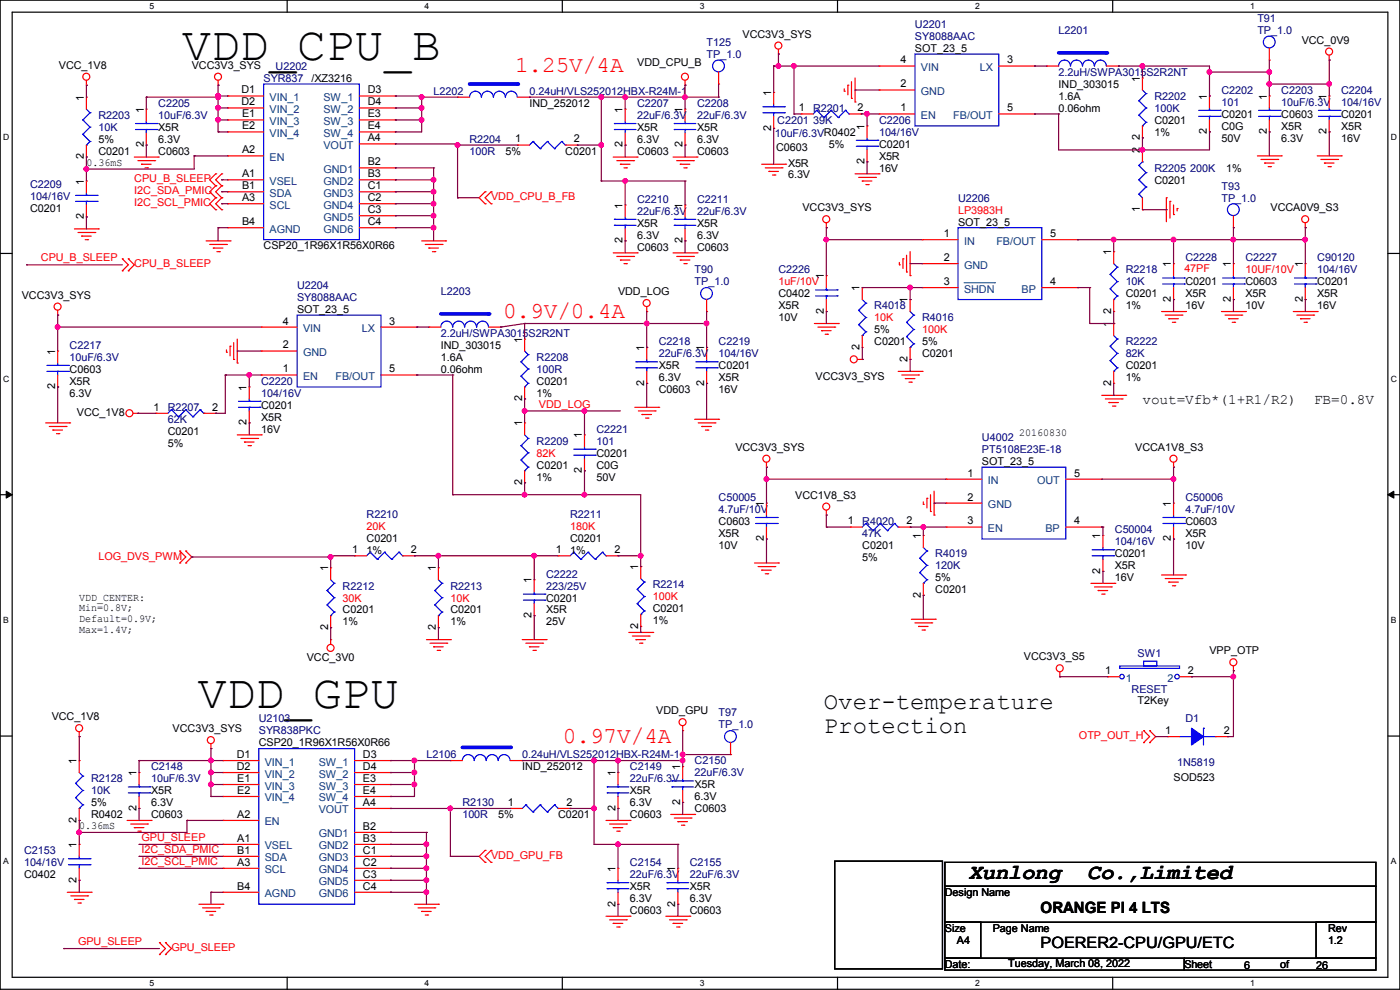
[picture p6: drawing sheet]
<svg xmlns="http://www.w3.org/2000/svg" width="297mm" height="210mm" viewBox="0 0 297 210" stroke-linecap="round" stroke-linejoin="round" font-family="sans-serif">
<defs><g id="words">
<g font-size="10.2">
<text x="38.7" y="12.7">VDD_CPU_B</text>
<text x="42" y="150.1">VDD_GPU</text>
</g>
<g font-size="5.1">
<text x="174.8" y="150.4">Over-temperature</text>
<text x="174.8" y="155.5">Protection</text>
</g>
<g font-size="4.8" fill="#f00">
<text x="109.3" y="15.3">1.25V/4A</text>
<text x="106.7" y="67.4">0.9V/0.4A</text>
<text x="119.4" y="157.6">0.97V/4A</text>
</g>
<g font-size="4.6">
<text x="205.5" y="186.5">Xunlong</text>
<text x="230.7" y="186.5">Co.,Limited</text>
</g>
<g font-size="3.3">
<text x="220.8" y="193.6">ORANGE PI 4 LTS</text>
<text x="220.8" y="201.1">POERER2-CPU/GPU/ETC</text>
</g>
<g font-size="3">
<text x="242.4" y="85.8">vout=Vfb*(1+R1/R2)</text>
<text x="278.8" y="85.8">FB=0.8V</text>
</g>
<g font-size="2.3" fill="#000080">
<text x="194.1" y="5.9">U2201</text>
<text x="266.7" y="4.7">T91</text>
<text x="149.9" y="9.7">T125</text>
<text x="194.1" y="8.5">SY8088AAC</text>
<text x="224.6" y="7.2">L2201</text>
<text x="266.7" y="7.2">TP_1.0</text>
<text x="55.9" y="17.4">SYR837</text>
<text x="58.5" y="14.8">U2202</text>
<text x="149.9" y="12.3">TP_1.0</text>
<text x="224.6" y="16.1">2.2uH/SWPA3015S2R2NT</text>
<text x="33.6" y="22.7">C2205</text>
<text x="92" y="20.2">L2202</text>
<text x="112.3" y="20.2">0.24uH/VLS252012HBX-R24M-1</text>
<text x="135.2" y="22.7">C2207</text>
<text x="147.9" y="22.7">C2208</text>
<text x="172.5" y="23.7">R2201</text>
<text x="244.9" y="21.2">R2202</text>
<text x="244.9" y="23.7">100K</text>
<text x="259.1" y="19.9">C2202</text>
<text x="259.1" y="22.4">101</text>
<text x="271.8" y="19.9">C2203</text>
<text x="271.8" y="22.4">10uF/6.3V</text>
<text x="284.5" y="19.9">C2204</text>
<text x="284.5" y="22.4">104/16V</text>
<text x="20.9" y="25.2">R2203</text>
<text x="20.9" y="27.8">10K</text>
<text x="33.6" y="25.2">10uF/6.3V</text>
<text x="135.2" y="25.2">22uF/6.3V</text>
<text x="147.9" y="25.2">22uF/6.3V</text>
<text x="164.4" y="29">10uF/6.3VR0402</text>
<text x="164.9" y="26.2">C2201</text>
<text x="172.5" y="26.2">39K</text>
<text x="186.5" y="26.2">C2206</text>
<text x="186.5" y="28.8">104/16V</text>
<text x="99.6" y="30.3">R2204</text>
<text x="99.6" y="32.9">100R</text>
<text x="6.4" y="40">C2209</text>
<text x="244.9" y="36.4">R2205</text>
<text x="252.5" y="36.4">200K</text>
<text x="259.1" y="40.2">T93</text>
<text x="6.4" y="42.5">104/16V</text>
<text x="135.2" y="43">C2210</text>
<text x="135.2" y="45.6">22uF/6.3V</text>
<text x="147.9" y="43">C2211</text>
<text x="147.9" y="45.6">22uF/6.3V</text>
<text x="203.2" y="42.8">U2206</text>
<text x="259.1" y="42.8">TP_1.0</text>
<text x="147.4" y="58">T90</text>
<text x="165.1" y="58">C2226</text>
<text x="238.8" y="58">R2218</text>
<text x="251.5" y="55.5">C2228</text>
<text x="264.2" y="55.5">C2227</text>
<text x="279.4" y="55.5">C90120</text>
<text x="279.4" y="58">104/16V</text>
<text x="63" y="61.3">U2204</text>
<text x="63" y="63.8">SY8088AAC</text>
<text x="93.5" y="62.6">L2203</text>
<text x="147.4" y="60.5">TP_1.0</text>
<text x="185.5" y="65.6">R4018</text>
<text x="238.8" y="60.5">10K</text>
<text x="93.5" y="71.5">2.2uH/SWPA3015S2R2NT</text>
<text x="195.6" y="68.2">R4016</text>
<text x="14.8" y="74">C2217</text>
<text x="14.8" y="76.5">10uF/6.3V</text>
<text x="113.8" y="76.5">R2208</text>
<text x="139.7" y="73.2">C2218</text>
<text x="139.7" y="75.8">22uF/6.3V</text>
<text x="152.4" y="73.2">C2219</text>
<text x="152.4" y="75.8">104/16V</text>
<text x="238.8" y="73.2">R2222</text>
<text x="238.8" y="75.8">82K</text>
<text x="55.4" y="81.6">C2220</text>
<text x="113.8" y="79.1">100R</text>
<text x="35.6" y="87.2">R2207</text>
<text x="35.6" y="89.7">62K</text>
<text x="55.4" y="84.2">104/16V</text>
<text x="113.8" y="94.3">R2209</text>
<text x="126.5" y="91.8">C2221</text>
<text x="126.5" y="94.3">101</text>
<text x="208.3" y="93.6">U4002</text>
<text x="208.3" y="96.1">PT5108E23E-18</text>
<text x="152.4" y="106.3">C50005</text>
<text x="251.5" y="106.3">C50006</text>
<text x="77.8" y="109.8">R2210</text>
<text x="120.9" y="109.8">R2211</text>
<text x="152.4" y="108.8">4.7uF/10V</text>
<text x="182.9" y="111.3">R4020</text>
<text x="182.9" y="113.9">47K</text>
<text x="236.5" y="113.1">C50004</text>
<text x="251.5" y="108.8">4.7uF/10V</text>
<text x="198.4" y="118.2">R4019</text>
<text x="236.5" y="115.7">104/16V</text>
<text x="72.7" y="125.1">R2212</text>
<text x="95.5" y="125.1">R2213</text>
<text x="115.9" y="122.5">C2222</text>
<text x="115.9" y="125.1">223/25V</text>
<text x="138.5" y="124.8">R2214</text>
<text x="198.4" y="120.7">120K</text>
<text x="241.3" y="139.3">SW1</text>
<text x="240.1" y="146.9">RESET</text>
<text x="54.9" y="153.2">U2103</text>
<text x="54.9" y="155.8">SYR838PKC</text>
<text x="152.4" y="152">T97</text>
<text x="152.4" y="154.5">TP_1.0</text>
<text x="251.5" y="153.2">D1</text>
<text x="90.5" y="160.9">L2106</text>
<text x="110.8" y="160.9">0.24uH/VLS252012HBX-R24M-1</text>
<text x="19.3" y="165.9">R2128</text>
<text x="32" y="163.4">C2148</text>
<text x="32" y="165.9">10uF/6.3V</text>
<text x="133.6" y="163.4">C2149</text>
<text x="133.6" y="165.9">22uF/6.3V</text>
<text x="147.4" y="162.1">C2150</text>
<text x="147.4" y="164.7">22uF/6.3V</text>
<text x="249.7" y="162.4">1N5819</text>
<text x="19.3" y="168.5">10K</text>
<text x="98.1" y="171">R2130</text>
<text x="98.1" y="173.6">100R</text>
<text x="5.1" y="181.2">C2153</text>
<text x="5.1" y="183.7">104/16V</text>
<text x="133.6" y="183.7">C2154</text>
<text x="146.3" y="183.7">C2155</text>
<text x="133.6" y="186.3">22uF/6.3V</text>
<text x="146.3" y="186.3">22uF/6.3V</text>
</g>
<g font-size="2.3">
<text x="157.5" y="8">VCC3V3_SYS</text>
<text x="194.1" y="11">SOT_23_5</text>
<text x="276.1" y="9.2">VCC_0V9</text>
<text x="12.5" y="14.6">VCC_1V8</text>
<text x="40.7" y="14.6">VCC3V3_SYS</text>
<text x="66.1" y="17.4">/XZ3216</text>
<text x="135.2" y="14.1">VDD_CPU_B</text>
<text x="191.1" y="13.5">4</text>
<text x="213.7" y="13.5">3</text>
<text x="241.8" y="17.3" transform="rotate(-90 241.8 17.3)">1</text>
<text x="17.8" y="21.4" transform="rotate(-90 17.8 21.4)">1</text>
<text x="30.5" y="23.9" transform="rotate(-90 30.5 23.9)">1</text>
<text x="51.2" y="19.8">D1</text>
<text x="51.2" y="22.4">D2</text>
<text x="78" y="19.8">D3</text>
<text x="78" y="22.4">D4</text>
<text x="112.3" y="22.7">IND_252012</text>
<text x="132.1" y="23.9" transform="rotate(-90 132.1 23.9)">1</text>
<text x="144.8" y="23.9" transform="rotate(-90 144.8 23.9)">1</text>
<text x="163.6" y="20.4" transform="rotate(-90 163.6 20.4)">1</text>
<text x="169.5" y="23.6">1</text>
<text x="181.9" y="23.6">2</text>
<text x="191.1" y="23.6">1</text>
<text x="191.1" y="18.5">2</text>
<text x="213.7" y="23.6">5</text>
<text x="224.6" y="18.6">IND_303015</text>
<text x="224.6" y="21.2">1.6A</text>
<text x="224.6" y="23.7">0.06ohm</text>
<text x="256" y="21.1" transform="rotate(-90 256 21.1)">1</text>
<text x="268.7" y="21.1" transform="rotate(-90 268.7 21.1)">1</text>
<text x="281.4" y="21.1" transform="rotate(-90 281.4 21.1)">1</text>
<text x="33.6" y="27.8">X5R</text>
<text x="51.4" y="24.9">E1</text>
<text x="51.4" y="27.4">E2</text>
<text x="78" y="24.9">E3</text>
<text x="78" y="27.4">E4</text>
<text x="78" y="30">A4</text>
<text x="135.2" y="27.8">X5R</text>
<text x="147.9" y="27.8">X5R</text>
<text x="163.6" y="27.7" transform="rotate(-90 163.6 27.7)">2</text>
<text x="183.4" y="27.5" transform="rotate(-90 183.4 27.5)">1</text>
<text x="241.8" y="29.8" transform="rotate(-90 241.8 29.8)">2</text>
<text x="244.9" y="26.2">C0201</text>
<text x="244.9" y="28.8">1%</text>
<text x="256" y="28.5" transform="rotate(-90 256 28.5)">2</text>
<text x="259.1" y="25">C0201</text>
<text x="259.1" y="27.5">C0G</text>
<text x="268.7" y="28.5" transform="rotate(-90 268.7 28.5)">2</text>
<text x="271.8" y="25">C0603</text>
<text x="271.8" y="27.5">X5R</text>
<text x="281.4" y="28.5" transform="rotate(-90 281.4 28.5)">2</text>
<text x="284.5" y="25">C0201</text>
<text x="284.5" y="27.5">X5R</text>
<text x="17.8" y="33.8" transform="rotate(-90 17.8 33.8)">2</text>
<text x="18.3" y="35.2">0.36mS</text>
<text x="20.9" y="32.9">C0201</text>
<text x="20.9" y="30.3">5%</text>
<text x="30.5" y="31.3" transform="rotate(-90 30.5 31.3)">2</text>
<text x="33.6" y="32.9">C0603</text>
<text x="33.6" y="30.3">6.3V</text>
<text x="51.4" y="32.5">A2</text>
<text x="78" y="35.1">B2</text>
<text x="107.2" y="32.9">5%</text>
<text x="109.3" y="30.2">1</text>
<text x="119.9" y="32.9">C0201</text>
<text x="121.7" y="30.2">2</text>
<text x="132.1" y="31.3" transform="rotate(-90 132.1 31.3)">2</text>
<text x="135.2" y="32.9">C0603</text>
<text x="135.2" y="30.3">6.3V</text>
<text x="144.8" y="31.3" transform="rotate(-90 144.8 31.3)">2</text>
<text x="147.9" y="32.9">C0603</text>
<text x="147.9" y="30.3">6.3V</text>
<text x="164.6" y="32.1">C0603</text>
<text x="167.2" y="35.4">X5R</text>
<text x="175.8" y="31.3">5%</text>
<text x="183.4" y="34.8" transform="rotate(-90 183.4 34.8)">2</text>
<text x="186.5" y="31.3">C0201</text>
<text x="186.5" y="33.9">X5R</text>
<text x="241.8" y="32.6" transform="rotate(-90 241.8 32.6)">2</text>
<text x="259.1" y="30.1">50V</text>
<text x="271.8" y="30.1">6.3V</text>
<text x="284.5" y="30.1">16V</text>
<text x="17.8" y="39.2" transform="rotate(-90 17.8 39.2)">1</text>
<text x="51.4" y="37.6">A1</text>
<text x="51.4" y="40.1">B1</text>
<text x="78" y="37.6">B3</text>
<text x="78" y="40.1">C1</text>
<text x="167.2" y="37.7">6.3V</text>
<text x="186.5" y="36.4">16V</text>
<text x="244.9" y="38.9">C0201</text>
<text x="260.1" y="36.4">1%</text>
<text x="6.4" y="45">C0201</text>
<text x="17.8" y="46.5" transform="rotate(-90 17.8 46.5)">2</text>
<text x="51.4" y="47.8">B4</text>
<text x="51.4" y="42.7">A3</text>
<text x="78" y="42.7">C2</text>
<text x="78" y="45.2">C3</text>
<text x="78" y="47.8">C4</text>
<text x="132.1" y="44.2" transform="rotate(-90 132.1 44.2)">1</text>
<text x="144.8" y="44.2" transform="rotate(-90 144.8 44.2)">1</text>
<text x="170.2" y="44.8">VCC3V3_SYS</text>
<text x="203.2" y="47.8">SOT_23_5</text>
<text x="241.8" y="45" transform="rotate(-90 241.8 45)">1</text>
<text x="269.5" y="44.8">VCCA0V9_S3</text>
<text x="55.9" y="52.9">CSP20_1R96X1R56X0R66</text>
<text x="132.1" y="51.6" transform="rotate(-90 132.1 51.6)">2</text>
<text x="135.2" y="53.2">C0603</text>
<text x="135.2" y="48.1">X5R</text>
<text x="135.2" y="50.6">6.3V</text>
<text x="144.8" y="51.6" transform="rotate(-90 144.8 51.6)">2</text>
<text x="147.9" y="53.2">C0603</text>
<text x="147.9" y="48.1">X5R</text>
<text x="147.9" y="50.6">6.3V</text>
<text x="200.2" y="50.3">1</text>
<text x="222.8" y="50.3">5</text>
<text x="174.8" y="59.2" transform="rotate(-90 174.8 59.2)">1</text>
<text x="200.2" y="55.4">2</text>
<text x="235.7" y="54.1" transform="rotate(-90 235.7 54.1)">1</text>
<text x="248.4" y="56.7" transform="rotate(-90 248.4 56.7)">1</text>
<text x="261.1" y="56.7" transform="rotate(-90 261.1 56.7)">1</text>
<text x="276.4" y="56.7" transform="rotate(-90 276.4 56.7)">1</text>
<text x="4.6" y="63.3">VCC3V3_SYS</text>
<text x="131.1" y="62.6">VDD_LOG</text>
<text x="165.1" y="63.1">C0402</text>
<text x="165.1" y="65.6">X5R</text>
<text x="182.4" y="61.8" transform="rotate(-90 182.4 61.8)">1</text>
<text x="192.5" y="64.3" transform="rotate(-90 192.5 64.3)">1</text>
<text x="200.2" y="60.5">3</text>
<text x="222.8" y="60.5">4</text>
<text x="238.8" y="63.1">C0201</text>
<text x="238.8" y="65.6">1%</text>
<text x="248.4" y="64.1" transform="rotate(-90 248.4 64.1)">2</text>
<text x="251.5" y="60.5">C0201</text>
<text x="251.5" y="63.1">X5R</text>
<text x="251.5" y="65.6">16V</text>
<text x="261.1" y="64.1" transform="rotate(-90 261.1 64.1)">2</text>
<text x="264.2" y="60.5">C0603</text>
<text x="264.2" y="63.1">X5R</text>
<text x="264.2" y="65.6">10V</text>
<text x="276.4" y="64.1" transform="rotate(-90 276.4 64.1)">2</text>
<text x="279.4" y="60.5">C0201</text>
<text x="279.4" y="63.1">X5R</text>
<text x="279.4" y="65.6">16V</text>
<text x="60" y="68.8">4</text>
<text x="63" y="66.4">SOT_23_5</text>
<text x="82.6" y="68.8">3</text>
<text x="165.1" y="68.2">10V</text>
<text x="174.8" y="66.6" transform="rotate(-90 174.8 66.6)">2</text>
<text x="185.5" y="70.7">5%</text>
<text x="235.7" y="69.4" transform="rotate(-90 235.7 69.4)">1</text>
<text x="235.7" y="66.6" transform="rotate(-90 235.7 66.6)">2</text>
<text x="11.7" y="75.2" transform="rotate(-90 11.7 75.2)">1</text>
<text x="60" y="73.9">2</text>
<text x="93.5" y="74">IND_303015</text>
<text x="93.5" y="76.5">1.6A</text>
<text x="110.7" y="72.7" transform="rotate(-90 110.7 72.7)">1</text>
<text x="136.7" y="74.5" transform="rotate(-90 136.7 74.5)">1</text>
<text x="149.4" y="74.5" transform="rotate(-90 149.4 74.5)">1</text>
<text x="182.4" y="74.2" transform="rotate(-90 182.4 74.2)">2</text>
<text x="185.5" y="73.2">C0201</text>
<text x="192.5" y="76.8" transform="rotate(-90 192.5 76.8)">2</text>
<text x="195.6" y="75.8">C0201</text>
<text x="195.6" y="73.2">5%</text>
<text x="11.7" y="82.6" transform="rotate(-90 11.7 82.6)">2</text>
<text x="14.8" y="79.1">C0603</text>
<text x="14.8" y="81.6">X5R</text>
<text x="52.3" y="82.8" transform="rotate(-90 52.3 82.8)">1</text>
<text x="60" y="79">1</text>
<text x="82.6" y="79">5</text>
<text x="93.5" y="79.1">0.06ohm</text>
<text x="113.8" y="81.6">C0201</text>
<text x="136.7" y="81.8" transform="rotate(-90 136.7 81.8)">2</text>
<text x="139.7" y="83.4">C0603</text>
<text x="139.7" y="78.3">X5R</text>
<text x="139.7" y="80.9">6.3V</text>
<text x="149.4" y="81.8" transform="rotate(-90 149.4 81.8)">2</text>
<text x="152.4" y="78.3">C0201</text>
<text x="152.4" y="80.9">X5R</text>
<text x="152.4" y="83.4">16V</text>
<text x="173" y="80.6">VCC3V3_SYS</text>
<text x="235.7" y="81.8" transform="rotate(-90 235.7 81.8)">2</text>
<text x="238.8" y="78.3">C0201</text>
<text x="238.8" y="80.9">1%</text>
<text x="14.8" y="84.2">6.3V</text>
<text x="16.3" y="88.2">VCC_1V8</text>
<text x="32.6" y="87.1">1</text>
<text x="45" y="87.1">2</text>
<text x="55.4" y="86.7">C0201</text>
<text x="55.4" y="89.2">X5R</text>
<text x="110.7" y="85.1" transform="rotate(-90 110.7 85.1)">2</text>
<text x="113.8" y="84.2">1%</text>
<text x="35.6" y="92.3">C0201</text>
<text x="35.6" y="94.8">5%</text>
<text x="52.3" y="90.2" transform="rotate(-90 52.3 90.2)">2</text>
<text x="55.4" y="91.8">16V</text>
<text x="110.7" y="90.5" transform="rotate(-90 110.7 90.5)">1</text>
<text x="123.4" y="93" transform="rotate(-90 123.4 93)">1</text>
<text x="156" y="95.6">VCC3V3_SYS</text>
<text x="216.2" y="92.6">20160830</text>
<text x="240.8" y="95.6">VCCA1V8_S3</text>
<text x="113.8" y="99.4">C0201</text>
<text x="113.8" y="101.9">1%</text>
<text x="123.4" y="100.4" transform="rotate(-90 123.4 100.4)">2</text>
<text x="126.5" y="96.9">C0201</text>
<text x="126.5" y="99.4">C0G</text>
<text x="126.5" y="101.9">50V</text>
<text x="205.3" y="101.1">1</text>
<text x="208.3" y="98.6">SOT_23_5</text>
<text x="227.9" y="101.1">5</text>
<text x="110.7" y="102.9" transform="rotate(-90 110.7 102.9)">2</text>
<text x="162.1" y="107.5" transform="rotate(-90 162.1 107.5)">1</text>
<text x="168.7" y="105.7">VCC1V8_S3</text>
<text x="205.3" y="106.2">2</text>
<text x="248.4" y="107.5" transform="rotate(-90 248.4 107.5)">1</text>
<text x="152.4" y="111.3">C0603</text>
<text x="152.4" y="113.9">X5R</text>
<text x="179.9" y="111.3">1</text>
<text x="192.3" y="111.3">2</text>
<text x="205.3" y="111.3">3</text>
<text x="227.9" y="111.3">4</text>
<text x="251.5" y="111.3">C0603</text>
<text x="251.5" y="113.9">X5R</text>
<text x="74.7" y="117.3">1</text>
<text x="77.8" y="114.9">C0201</text>
<text x="77.8" y="117.4">1%</text>
<text x="87.2" y="117.3">2</text>
<text x="117.9" y="117.3">1</text>
<text x="120.9" y="114.9">C0201</text>
<text x="120.9" y="117.4">1%</text>
<text x="130.3" y="117.3">2</text>
<text x="152.4" y="116.4">10V</text>
<text x="162.1" y="114.9" transform="rotate(-90 162.1 114.9)">2</text>
<text x="182.9" y="116.4">C0201</text>
<text x="182.9" y="119">5%</text>
<text x="195.3" y="114.3" transform="rotate(-90 195.3 114.3)">1</text>
<text x="233.4" y="114.3" transform="rotate(-90 233.4 114.3)">1</text>
<text x="236.5" y="118.2">C0201</text>
<text x="248.4" y="114.9" transform="rotate(-90 248.4 114.9)">2</text>
<text x="251.5" y="116.4">10V</text>
<text x="69.6" y="121.2" transform="rotate(-90 69.6 121.2)">1</text>
<text x="92.5" y="121.2" transform="rotate(-90 92.5 121.2)">1</text>
<text x="112.8" y="123.7" transform="rotate(-90 112.8 123.7)">1</text>
<text x="135.4" y="120.9" transform="rotate(-90 135.4 120.9)">1</text>
<text x="198.4" y="125.8">C0201</text>
<text x="198.4" y="123.3">5%</text>
<text x="233.4" y="121.7" transform="rotate(-90 233.4 121.7)">2</text>
<text x="236.5" y="120.7">X5R</text>
<text x="236.5" y="123.3">16V</text>
<text x="16.8" y="127.4">VDD_CENTER:</text>
<text x="16.8" y="129.7">Min=0.8V;</text>
<text x="16.8" y="132">Default=0.9V;</text>
<text x="72.7" y="130.1">C0201</text>
<text x="95.5" y="130.1">C0201</text>
<text x="112.8" y="131.1" transform="rotate(-90 112.8 131.1)">2</text>
<text x="115.9" y="127.6">C0201</text>
<text x="115.9" y="130.1">X5R</text>
<text x="138.5" y="129.9">C0201</text>
<text x="195.3" y="126.8" transform="rotate(-90 195.3 126.8)">2</text>
<text x="16.8" y="134.2">Max=1.4V;</text>
<text x="69.6" y="133.6" transform="rotate(-90 69.6 133.6)">2</text>
<text x="72.7" y="132.7">1%</text>
<text x="92.5" y="133.6" transform="rotate(-90 92.5 133.6)">2</text>
<text x="95.5" y="132.7">1%</text>
<text x="115.9" y="132.7">25V</text>
<text x="135.4" y="133.4" transform="rotate(-90 135.4 133.4)">2</text>
<text x="138.5" y="132.4">1%</text>
<text x="65.1" y="140.3">VCC_3V0</text>
<text x="217.2" y="140">VCC3V3_S5</text>
<text x="234.5" y="143">1</text>
<text x="252" y="143">2</text>
<text x="256.6" y="138.8">VPP_OTP</text>
<text x="241.3" y="149.4">T2Key</text>
<text x="11" y="152.7">VCC_1V8</text>
<text x="36.6" y="155.3">VCC3V3_SYS</text>
<text x="139.2" y="151.5">VDD_GPU</text>
<text x="247.2" y="155.7">1</text>
<text x="259.6" y="155.7">2</text>
<text x="50.2" y="160.8">D1</text>
<text x="54.9" y="158.3">CSP20_1R96X1R56X0R66</text>
<text x="77" y="160.8">D3</text>
<text x="16.3" y="162.1" transform="rotate(-90 16.3 162.1)">1</text>
<text x="29" y="164.6" transform="rotate(-90 29 164.6)">1</text>
<text x="50.2" y="163.3">D2</text>
<text x="50.3" y="165.9">E1</text>
<text x="77" y="163.3">D4</text>
<text x="77" y="165.9">E3</text>
<text x="110.8" y="163.4">IND_252012</text>
<text x="130.6" y="164.6" transform="rotate(-90 130.6 164.6)">1</text>
<text x="144.3" y="163.4" transform="rotate(-90 144.3 163.4)">1</text>
<text x="147.4" y="167.2">X5R</text>
<text x="249" y="165.7">SOD523</text>
<text x="19.3" y="173.6">R0402</text>
<text x="19.3" y="171">5%</text>
<text x="29" y="172" transform="rotate(-90 29 172)">2</text>
<text x="32" y="173.6">C0603</text>
<text x="32" y="168.5">X5R</text>
<text x="32" y="171">6.3V</text>
<text x="50.3" y="168.4">E2</text>
<text x="50.3" y="173.5">A2</text>
<text x="77" y="168.4">E4</text>
<text x="77" y="170.9">A4</text>
<text x="105.7" y="173.6">5%</text>
<text x="107.7" y="170.9">1</text>
<text x="118.4" y="173.6">C0201</text>
<text x="120.2" y="170.9">2</text>
<text x="130.6" y="172" transform="rotate(-90 130.6 172)">2</text>
<text x="133.6" y="173.6">C0603</text>
<text x="133.6" y="168.5">X5R</text>
<text x="133.6" y="171">6.3V</text>
<text x="144.3" y="170.7" transform="rotate(-90 144.3 170.7)">2</text>
<text x="147.4" y="172.3">C0603</text>
<text x="147.4" y="169.8">6.3V</text>
<text x="16.3" y="179.9" transform="rotate(-90 16.3 179.9)">1</text>
<text x="16.3" y="174.5" transform="rotate(-90 16.3 174.5)">2</text>
<text x="16.8" y="175.9">0.36mS</text>
<text x="50.3" y="178.6">A1</text>
<text x="77" y="176">B2</text>
<text x="77" y="178.6">B3</text>
<text x="50.3" y="181.1">B1</text>
<text x="50.3" y="183.6">A3</text>
<text x="77" y="181.1">C1</text>
<text x="77" y="183.6">C2</text>
<text x="130.6" y="185" transform="rotate(-90 130.6 185)">1</text>
<text x="143.3" y="185" transform="rotate(-90 143.3 185)">1</text>
<text x="5.1" y="186.3">C0402</text>
<text x="16.3" y="187.2" transform="rotate(-90 16.3 187.2)">2</text>
<text x="50.3" y="188.7">B4</text>
<text x="77" y="186.2">C3</text>
<text x="77" y="188.7">C4</text>
<text x="133.6" y="188.8">X5R</text>
<text x="133.6" y="191.3">6.3V</text>
<text x="146.3" y="188.8">X5R</text>
<text x="146.3" y="191.3">6.3V</text>
<text x="200.4" y="190.1">Design Name</text>
<text x="130.6" y="192.3" transform="rotate(-90 130.6 192.3)">2</text>
<text x="133.6" y="193.9">C0603</text>
<text x="143.3" y="192.3" transform="rotate(-90 143.3 192.3)">2</text>
<text x="146.3" y="193.9">C0603</text>
<text x="200.4" y="197.7">Size</text>
<text x="210.6" y="197.7">Page Name</text>
<text x="281.7" y="197.7">Rev</text>
<text x="203" y="200.2">A4</text>
<text x="281.7" y="200.2">1.2</text>
<text x="200.4" y="205.3">Date:</text>
<text x="213.9" y="205.1">Tuesday, March 08, 2022</text>
<text x="251.2" y="205.3">Sheet</text>
<text x="263.9" y="205.6">6</text>
<text x="271.6" y="205.3">of</text>
<text x="279.2" y="205.6">26</text>
</g>
<g font-size="2.3" fill="#004080">
<text x="195.4" y="15.1">VIN</text>
<text x="207.9" y="15.1">LX</text>
<text x="57.2" y="21.4">VIN_1</text>
<text x="57.2" y="24">VIN_2</text>
<text x="68.6" y="21.4">SW_1</text>
<text x="68.6" y="24">SW_2</text>
<text x="195.4" y="20.2">GND</text>
<text x="57.2" y="26.5">VIN_3</text>
<text x="57.2" y="29">VIN_4</text>
<text x="68.6" y="26.5">SW_3</text>
<text x="68.6" y="29">SW_4</text>
<text x="195.4" y="25.2">EN</text>
<text x="202.2" y="25.2">FB/OUT</text>
<text x="57.2" y="34.1">EN</text>
<text x="68.6" y="31.6">VOUT</text>
<text x="57.2" y="39.2">VSEL</text>
<text x="57.2" y="41.7">SDA</text>
<text x="68.6" y="36.7">GND1</text>
<text x="68.6" y="39.2">GND2</text>
<text x="68.6" y="41.7">GND3</text>
<text x="57.2" y="44.3">SCL</text>
<text x="68.6" y="44.3">GND4</text>
<text x="68.6" y="46.8">GND5</text>
<text x="57.2" y="49.4">AGND</text>
<text x="68.6" y="49.4">GND6</text>
<text x="204.5" y="51.9">IN</text>
<text x="211.4" y="51.9">FB/OUT</text>
<text x="204.5" y="57">GND</text>
<text x="204.5" y="62.1">SHDN</text>
<text x="216.7" y="62.1">BP</text>
<text x="64.3" y="70.4">VIN</text>
<text x="76.8" y="70.4">LX</text>
<text x="64.3" y="75.5">GND</text>
<text x="64.3" y="80.6">EN</text>
<text x="71.2" y="80.6">FB/OUT</text>
<text x="209.6" y="102.7">IN</text>
<text x="209.6" y="107.8">GND</text>
<text x="220" y="102.7">OUT</text>
<text x="209.6" y="112.9">EN</text>
<text x="221.8" y="112.9">BP</text>
<text x="238.8" y="144.6">1</text>
<text x="247.7" y="144.6">2</text>
<text x="56.2" y="162.4">VIN_1</text>
<text x="56.2" y="164.9">VIN_2</text>
<text x="56.2" y="167.5">VIN_3</text>
<text x="67.6" y="162.4">SW_1</text>
<text x="67.6" y="164.9">SW_2</text>
<text x="67.6" y="167.5">SW_3</text>
<text x="56.2" y="170">VIN_4</text>
<text x="67.6" y="170">SW_4</text>
<text x="67.6" y="172.6">VOUT</text>
<text x="56.2" y="175.1">EN</text>
<text x="67.6" y="177.6">GND1</text>
<text x="56.2" y="180.2">VSEL</text>
<text x="56.2" y="182.7">SDA</text>
<text x="56.2" y="185.3">SCL</text>
<text x="67.6" y="180.2">GND2</text>
<text x="67.6" y="182.7">GND3</text>
<text x="67.6" y="185.3">GND4</text>
<text x="56.2" y="190.3">AGND</text>
<text x="67.6" y="187.8">GND5</text>
<text x="67.6" y="190.3">GND6</text>
</g>
<g font-size="2.3" fill="#f00">
<text x="28.5" y="38.7">CPU_B_SLEEP</text>
<text x="28.5" y="41.2">I2C_SDA_PMIC</text>
<text x="28.5" y="43.8">I2C_SCL_PMIC</text>
<text x="104.2" y="42.5">VDD_CPU_B_FB</text>
<text x="203.2" y="45.3">LP3983H</text>
<text x="8.7" y="55.5">CPU_B_SLEEP</text>
<text x="28.5" y="56.7">CPU_B_SLEEP</text>
<text x="251.2" y="57.7">47PF</text>
<text x="264.2" y="58">10UF/10V</text>
<text x="165.1" y="60.5">1uF/10V</text>
<text x="185.5" y="68.2">10K</text>
<text x="195.6" y="70.7">100K</text>
<text x="114.3" y="86.4">VDD_LOG</text>
<text x="113.8" y="96.9">82K</text>
<text x="77.8" y="112.4">20K</text>
<text x="120.9" y="112.4">180K</text>
<text x="20.9" y="118.7">LOG_DVS_PWM</text>
<text x="72.7" y="127.6">30K</text>
<text x="95.5" y="127.6">10K</text>
<text x="138.5" y="127.3">100K</text>
<text x="228.9" y="156.8">OTP_OUT_H</text>
<text x="30" y="178.4">GPU_SLEEP</text>
<text x="30" y="183.5">I2C_SCL_PMIC</text>
<text x="30" y="180.9">I2C_SDA_PMIC</text>
<text x="104.2" y="182.2">VDD_GPU_FB</text>
<text x="16.6" y="200.5">GPU_SLEEP</text>
<text x="36.4" y="201.8">GPU_SLEEP</text>
</g>
<g font-size="1.8">
<text x="31.7" y="1.9">5</text>
<text x="90.1" y="1.9">4</text>
<text x="148.5" y="1.9">3</text>
<text x="206.8" y="1.9">2</text>
<text x="265.2" y="1.9">1</text>
<text x=".7" y="29.8">D</text>
<text x="295.1" y="29.8">D</text>
<text x=".7" y="80.9">C</text>
<text x="295.1" y="80.9">C</text>
<text x=".7" y="132.1">B</text>
<text x="295.1" y="132.1">B</text>
<text x=".7" y="183.3">A</text>
<text x="295.1" y="183.3">A</text>
<text x="31.7" y="209.2">5</text>
<text x="90.1" y="209.2">4</text>
<text x="148.5" y="209.2">3</text>
<text x="206.8" y="209.2">2</text>
<text x="265.2" y="209.2">1</text>
</g>
</g></defs>
<g fill="none" stroke="#000" stroke-width=".25">
<path d="M0 0h297v209.8h-297zM2.6 2.6h291.8v204.7h-291.8zM60.9 0v2.6M119.3 0v2.6M177.7 0v2.6M236.1 0v2.6M0 53.8h2.6M294.4 53.8h2.6M0 104.9h2.6M294.4 104.9h2.6M0 156.1h2.6M294.4 156.1h2.6"/>
<path d="M177.1 182.7h22.8v22.8h-22.8zM200.4 182.9h91.5v5.1h-91.5zM200.4 188h91.5v7.6h-91.5zM200.4 195.6h7.7v7.6h-7.7zM279.2 195.6h12.7v7.6h-12.7zM60.9 207.3v2.5M119.3 207.3v2.5M177.7 207.3v2.5M200.4 203.2h50.8v2.6h-50.8zM236.1 207.3v2.5M251.2 203.2h40.7v2.6h-40.7z"/>
</g>
<path d="M1.3 104.2l1.3 .7-1.3 .8zM294.4 104.9l1.3-.7v1.5z" fill="#000"/>
<path d="M1.3 104.2l1.3 .7-1.3 .8zM294.4 104.9l1.3-.7v1.5z" fill="none" stroke="#000" stroke-width=".21"/>
<g fill="none" stroke="#f00" stroke-width=".25">
<path d="M18.3 18.1h.1M18.3 17.1v1M46.3 18.1h.1M46.3 17.1v1M145.3 18.1h.1M145.3 17.1v1M165.1 11.5h.1M165.1 10.5v1M179.1 19.3h.1M179.1 18.8v.5M179.9 18.1h.1M179.9 18.1v2"/>
<path d="M180.6 17.3v3.6M181.4 16.6v5M242.4 16.6h.1M242.4 16.6v2.5M282 12.7h.1M282 11.7v1M28.5 33.3h5.1M29.3 34.1h3.5M30 34.8h.1M30 34.8h2M30.8 35.6h.5M31.3 35.6h.1"/>
<path d="M32.8 34.1h.1M33.6 33.3h.1M45.8 39.4h.1M45.8 36.9h.1M45.8 36.9l-1.3 1.2 1.3 1.3M45.8 39.4l-1.3 1.3 1.3 1.3M47 39.4h.1M47 36.9h.1M47 36.9l-1.2 1.2 1.2 1.3M47 39.4l-1.2 1.3 1.2 1.3M48.3 20.4h.1M48.3 22.9h.1"/>
<path d="M48.3 25.4h.1M48.3 28h.1M48.3 38.1h.1M48.3 33.1h.1M48.3 33.1h7.6M48.3 20.4h7.6M48.3 22.9h7.6M48.3 25.4h7.6M48.3 28h7.6M48.3 38.1h7.6M76.2 35.6h7.7M76.2 20.4h7.7"/>
<path d="M76.2 22.9h7.7M76.2 25.4h7.7M76.2 28h7.7M76.2 38.1h7.7M76.2 30.5h7.7M83.9 20.4h.1M83.9 22.9h.1M83.9 25.4h.1M83.9 28h.1M83.9 35.6h.1M83.9 38.1h.1M83.9 30.5h.1"/>
<path d="M130.1 33.3h5.1M130.9 34.1h3.5M131.6 34.8h.1M131.6 34.8h2M132.4 35.6h.5M132.9 35.6h.1M134.4 34.1h.1M135.2 33.3h.1M142.8 33.3h5.1M143.6 34.1h3.5M144.3 34.8h.1M144.3 34.8h2"/>
<path d="M145.1 35.6h.5M145.6 35.6h.1M147.1 34.1h.1M147.9 33.3h.1M161.6 34.8h5.1M162.3 35.6h3.6M163.1 36.4h.1M163.1 36.4h2M163.9 37.1h.5M164.4 37.1h.1M165.9 35.6h.1M166.7 34.8h.1"/>
<path d="M170 24.2h.1M170 24.2h2.5M180.1 24.2h2.6M180.6 20.9h.1M181.4 21.6h.1M181.4 36.9h5.1M182.2 37.6h3.5M182.7 24.2h.1M182.9 38.4h.1M182.9 38.4h2.1M183.7 39.2h.5M184.2 39.2h.1"/>
<path d="M185.7 37.6h.1M186.5 36.9h.1M242.4 29.3h.1M242.4 26.7v2.6M266.7 33.1h5.1M267.5 33.8h3.6M268.3 34.6h.1M268.3 34.6h2M269 35.3h.5M269.5 35.3h.1M271.1 33.8h.1M271.8 33.1h.1"/>
<path d="M279.4 33.1h5.1M280.2 33.8h3.6M281 34.6h.1M281 34.6h2M281.7 35.3h.5M282.2 35.3h.1M283.8 33.8h.1M284.5 33.1h.1M15.8 48.6h5.1M16.6 49.3h3.5M17.3 50.1h.1M17.3 50.1h2"/>
<path d="M18.1 50.8h.5M18.6 50.8h.1M20.1 49.3h.1M20.9 48.6h.1M26 57.4h.1M26 54.9h.1M26 54.9l1.2 1.3-1.2 1.2M27.2 57.4h.1M27.2 54.9h.1M27.2 54.9l1.3 1.3-1.3 1.2M43.7 51.1h5.1M44.5 51.9h3.5"/>
<path d="M45.3 52.6h.1M45.3 52.6h2M45.8 42h.1M45.8 44.5h.1M45.8 42l-1.3 1.2 1.3 1.3M46 53.4h.5M46.5 53.4h.1M47 42h.1M47 44.5h.1M47 42l-1.2 1.2 1.2 1.3M48 51.9h.1M48.3 40.7h.1"/>
<path d="M48.3 48.3h.1M48.3 43.2h.1M48.3 40.7h7.6M48.3 43.2h7.6M48.3 48.3h7.6M48.8 51.1h.1M76.2 40.7h7.7M76.2 43.2h7.7M76.2 45.8h7.7M76.2 48.3h7.7M83.9 40.7h.1M83.9 43.2h.1"/>
<path d="M83.9 45.8h.1M83.9 48.3h.1M89.5 51.1h5M90.2 51.9h3.6M91 52.6h.1M91 52.6h2M91.7 53.4h.5M92.2 53.4h.1M93.8 51.9h.1M94.5 51.1h.1M102.9 40.7h.1M102.9 43.2h.1"/>
<path d="M102.9 40.7l-1.3 1.3 1.3 1.2M104.2 43.2h.1M104.2 40.7h.1M104.2 40.7l-1.3 1.3 1.3 1.2M130.1 53.6h5.1M130.9 54.4h3.5M131.6 55.2h.1M131.6 55.2h2M132.4 55.9h.5M132.9 55.9h.1M134.4 54.4h.1M135.2 53.6h.1"/>
<path d="M142.8 53.6h5.1M143.6 54.4h3.5M144.3 55.2h.1M144.3 55.2h2M145.1 55.9h.5M145.6 55.9h.1M147.1 54.4h.1M147.9 53.6h.1M175.3 48.3h.1M175.3 47.3v1M190.8 56.2h.1M190.8 55.7v.5"/>
<path d="M191.6 54.9h.1M191.6 54.9v2M192.3 57.7h.1M192.3 54.1v3.6M193.1 58.5h.1M193.1 53.4v5.1M247.4 42h.1M247.4 42v5M248.2 42.7h.1M248.2 42.7v3.6M249 45.5h.1M249 43.5v2"/>
<path d="M249.7 44.2h.1M249.7 44.2v.5M276.9 48.3h.1M276.9 47.3v1M12.2 66.8h.1M12.2 65.8v1M48 74.7h.1M48 74.2v.5M48.8 73.4h.1M48.8 73.4v2.1M49.6 76.2h.1M49.6 72.7v3.5"/>
<path d="M50.3 77h.1M50.3 71.9v5.1M137.2 66.1h.1M137.2 65.1v1M172.8 68.6h5M173.5 69.4h3.6M174.3 70.1h.1M174.3 70.1h2M175 70.9h.6M175.6 70.9h.1M177.1 69.4h.1M177.8 68.6h.1"/>
<path d="M181.9 76.2h1M182.9 76.2h.1M182.9 61h.1M182.9 73.7h.1M182.9 61v2.5M182.9 71.2v2.5M190.5 78.8h5.1M191.3 79.5h3.6M194.9 79.5h.1M195.6 78.8h.1M246.4 66.1h5.1M247.2 66.8h3.5"/>
<path d="M247.9 67.6h.1M247.9 67.6h2.1M248.7 68.4h.5M249.2 68.4h.1M250.7 66.8h.1M251.5 66.1h.1M259.1 66.1h5.1M259.9 66.8h3.5M260.6 67.6h.1M260.6 67.6h2.1M261.4 68.4h.5M261.9 68.4h.1"/>
<path d="M263.4 66.8h.1M264.2 66.1h.1M274.4 66.1h5M275.1 66.8h3.6M275.9 67.6h.1M275.9 67.6h2M276.6 68.4h.6M277.2 68.4h.1M278.7 66.8h.1M279.4 66.1h.1M9.7 89.7h5.1M10.5 90.5h3.5"/>
<path d="M11.2 91.2h.1M11.2 91.2h2.1M12 92h.5M12.5 92h.1M14 90.5h.1M14.8 89.7h.1M28.2 87.7h1.1M29.3 87.7h.1M33.1 87.7h.1M33.1 87.7h2.5M43.2 87.7h2.6M45.8 87.7h.1"/>
<path d="M50.3 92.2h5.1M51.1 93h3.6M51.9 93.8h.1M51.9 93.8h2M52.6 94.5h.5M53.1 94.5h.1M54.7 93h.1M55.4 92.2h.1M134.7 86.4h5M135.4 87.2h3.6M136.2 87.9h.1M136.2 87.9h2"/>
<path d="M136.9 88.7h.6M137.5 88.7h.1M139 87.2h.1M139.7 86.4h.1M147.4 88.9h5M148.1 89.7h3.6M148.9 90.5h.1M148.9 90.5h2M149.6 91.2h.6M150.2 91.2h.1M151.7 89.7h.1M152.4 88.9h.1"/>
<path d="M162.6 99.1h.1M162.6 98.1v1M192.1 80.3h.1M192.1 80.3h2M192.8 81.1h.5M193.3 81.1h.1M233.7 83.9h5.1M234.5 84.6h3.5M235.2 85.4h.1M235.2 85.4h2.1M236 86.1h.5M236.5 86.1h.1"/>
<path d="M238 84.6h.1M238.8 83.9h.1M249 99.1h.1M249 98.1v1M38.1 116.9h.1M38.1 119.4h.1M38.1 116.9l1.3 1.3-1.3 1.2M39.4 119.4h.1M39.4 116.9h.1M39.4 116.9l1.3 1.3-1.3 1.2M160.1 119.4h5M165.1 119.4h.1"/>
<path d="M175.3 109.3h.1M175.3 108.2v1.1M195.9 107h.1M195.9 113.6h.1M195.9 106.5v.5M195.9 113.6v2.5M196.6 105.7h.1M196.6 105.7v2M197.4 108.5h.1M197.4 104.9v3.6M198.2 109.3h.1M198.2 104.2v5.1"/>
<path d="M70.1 135.7h.1M70.1 135.7v1M90.5 135.7h5M91.2 136.4h3.6M92 137.2h.1M92 137.2h2M92.8 138h.5M93.3 138h.1M94.8 136.4h.1M95.5 135.7h.1M110.8 135.7h5.1M111.5 136.4h3.6"/>
<path d="M112.3 137.2h.1M112.3 137.2h2M113.1 138h.5M113.3 123h.1M113.3 130.6h.1M113.3 123v2.5M113.3 128.1v2.5M113.6 138h.1M115.1 136.4h.1M115.9 135.7h.1M133.4 134.2h5.1M134.2 134.9h3.5"/>
<path d="M134.9 135.7h.1M134.9 135.7h2M135.7 136.4h.5M136.2 136.4h.1M137.7 134.9h.1M138.5 134.2h.1M160.8 120.2h3.6M161.6 120.9h.1M161.6 120.9h2M162.3 121.7h.6M162.9 121.7h.1M164.4 120.2h.1"/>
<path d="M193.3 131.4h5.1M194.1 132.1h3.6M194.9 132.9h.1M194.9 132.9h2M195.6 133.6h.5M195.9 126.3h.1M195.9 123.7v2.6M196.1 133.6h.1M197.7 132.1h.1M198.4 131.4h.1M231.4 123.7h5.1M232.2 124.5h3.6"/>
<path d="M233 125.3h.1M233 125.3h2M233.7 126h.5M234.2 126h.1M235.8 124.5h.1M236.5 123.7h.1M246.4 122h5.1M247.2 122.7h3.5M247.9 123.5h.1M247.9 123.5h2.1M248.7 124.2h.5M249.2 124.2h.1"/>
<path d="M250.7 122.7h.1M251.5 122h.1M16.8 156.3h.1M16.8 155.2v1.1M44.7 158.8h.1M44.7 157.8v1M144.8 155h.1M144.8 154v1M155 157.5v2.6M224.8 143.6h.1M224.8 142.5v1.1M235 143.6h.1"/>
<path d="M235 143.6h2.5M242.6 155h.1M242.6 157.5h.1M242.6 155l1.3 1.3-1.3 1.2M243.9 157.5h.1M243.9 155h.1M243.9 155l1.3 1.3-1.3 1.2M250.2 143.6h2.6M252.8 143.6h.1M261.7 142.3h.1M261.7 141.3v1M27 174h5"/>
<path d="M27.7 174.8h3.6M28.5 175.6h.1M28.5 175.6h2M29.3 176.3h.5M29.5 163.9h.1M29.5 171.5h.1M29.5 163.9v2.5M29.5 169v2.5M29.8 176.3h.1M31.3 174.8h.1M32 174h.1M128.6 174h5"/>
<path d="M129.3 174.8h3.6M130.1 175.6h.1M130.1 175.6h2M130.9 176.3h.5M131.4 176.3h.1M132.9 174.8h.1M133.6 174h.1M142.3 172.8h5.1M143 173.5h3.6M143.8 174.3h.1M143.8 174.3h2M144.6 175h.5"/>
<path d="M145.1 175h.1M146.6 173.5h.1M147.4 172.8h.1M155 160.1h.1M14.3 189.3h5M15 190h3.6M15.8 190.8h.1M15.8 190.8h2M16.6 191.6h.5M17.1 191.6h.1M18.6 190h.1M19.3 189.3h.1"/>
<path d="M33.8 199.9h.1M33.8 199.9l1.3 1.3-1.3 1.3M35.1 199.9h.1M35.1 199.9l1.3 1.3-1.3 1.3M42.2 191.8h5.1M43 192.6h3.5M43.7 193.3h.1M43.7 193.3h2.1M44.5 194.1h.5M45 194.1h.1M46.5 192.6h.1M47.3 191.8h.1"/>
<path d="M87.9 191.8h5.1M88.7 192.6h3.5M89.5 193.3h.1M89.5 193.3h2M90.2 194.1h.5M90.7 194.1h.1M92.2 192.6h.1M93 191.8h.1M102.9 180.4h.1M102.9 182.9h.1M102.9 180.4l-1.3 1.3 1.3 1.2M104.2 182.9h.1"/>
<path d="M104.2 180.4h.1M104.2 180.4l-1.3 1.3 1.3 1.2M128.6 194.4h5M129.3 195.1h3.6M130.1 195.9h.1M130.1 195.9h2M130.9 196.6h.5M131.4 196.6h.1M132.9 195.1h.1M133.6 194.4h.1M141.3 194.4h5M142 195.1h3.6"/>
<path d="M142.8 195.9h.1M142.8 195.9h2M143.6 196.6h.5M144.1 196.6h.1M145.6 195.1h.1M146.3 194.4h.1M33.8 202.5h.1M35.1 202.5h.1"/>
<circle cx="18.3" cy="16.3" r=".74"/>
<circle cx="46.2" cy="16.3" r=".74"/>
<circle cx="145.3" cy="16.3" r=".74"/>
<circle cx="165.1" cy="9.7" r=".74"/>
<circle cx="282" cy="10.9" r=".74"/>
<circle cx="175.3" cy="46.5" r=".74"/>
<circle cx="276.9" cy="46.5" r=".74"/>
<circle cx="12.2" cy="65" r=".74"/>
<circle cx="137.2" cy="64.3" r=".74"/>
<circle cx="181.1" cy="76.2" r=".74"/>
<circle cx="27.5" cy="87.7" r=".74"/>
<circle cx="162.6" cy="97.3" r=".74"/>
<circle cx="248.9" cy="97.3" r=".74"/>
<circle cx="175.3" cy="107.5" r=".74"/>
<circle cx="70.1" cy="137.4" r=".74"/>
<circle cx="16.8" cy="154.5" r=".74"/>
<circle cx="44.7" cy="157" r=".74"/>
<circle cx="144.8" cy="153.2" r=".74"/>
<circle cx="224.8" cy="141.8" r=".74"/>
<circle cx="261.6" cy="140.5" r=".74"/>
</g>
<g fill="none" stroke="#00f" stroke-width=".25">
<path d="M55.9 17.8h20.3v33h-20.3zM242.4 19.1l.7 .8M243.1 19.9h.1M243.1 19.9l-1.5 1.5M173.3 23.4h.1M173.3 23.4l-.8 .8M173.3 23.4l1.5 1.5M174.8 24.9h.1M176.3 23.4h.1M176.3 23.4l-1.5 1.5M176.3 23.4l1.5 1.5M177.8 24.9h.1"/>
<path d="M179.4 23.4h.1M179.4 23.4l-1.6 1.5M179.4 23.4l.7 .8M180.1 24.2h.1M241.6 21.4h.1M241.6 24.4h.1M241.6 21.4l1.5 1.5M241.6 24.4l1.5 1.6M242.4 26.7h.1M243.1 22.9h.1M243.1 26h.1M243.1 22.9l-1.5 1.5"/>
<path d="M243.1 26l-.7 .7M182.2 65.8h.1M182.2 68.9h.1M182.2 65.8l1.5 1.6M182.2 68.9l1.5 1.5M182.9 71.2h.1M182.9 63.5l.8 .8M183.7 64.3h.1M183.7 67.4h.1M183.7 70.4h.1M183.7 64.3l-1.5 1.5M183.7 67.4l-1.5 1.5"/>
<path d="M183.7 70.4l-.8 .8M36.4 86.9h.1M36.4 86.9l-.8 .8M36.4 86.9l1.5 1.5M37.9 88.4h.1M39.4 86.9h.1M39.4 86.9l-1.5 1.5M39.4 86.9l1.5 1.5M40.9 88.4h.1M42.5 86.9h.1M42.5 86.9l-1.6 1.5M42.5 86.9l.7 .8"/>
<path d="M43.2 87.7h.1M195.1 118.4h.1M195.1 118.4l1.5 1.5M195.9 116.1l.7 .8M196.6 116.9h.1M196.6 119.9h.1M196.6 116.9l-1.5 1.5M196.6 119.9l-1.5 1.6M111 127.3h4.6M111 126h4.6M113.3 126h.1M113.3 127.3h.1"/>
<path d="M113.3 125.5v.5M113.3 127.3v.8M115.6 127.3h.1M115.6 126h.1M195.1 121.5h.1M195.1 121.5l1.5 1.5M195.9 123.7h.1M196.6 123h.1M196.6 123l-.7 .7M237.5 141.3h12.7v.5h-12.7zM242.6 140.3h2.8v1h-2.8zM250.2 156.3h2.6"/>
<path d="M252.8 156.3h.1M255.3 154.5h.1M255.3 154.5v3.5M255.3 156.3h2.6M257.9 156.3h.1M27.2 168.2h4.6M27.2 166.9h4.6M29.5 166.9h.1M29.5 168.2h.1M29.5 166.4v.5M29.5 168.2v.8M31.8 168.2h.1"/>
<path d="M31.8 166.9h.1"/>
<circle cx="155" cy="156.2" r="1.25"/>
<circle cx="238" cy="143.5" r=".49"/>
<circle cx="249.7" cy="143.5" r=".49"/>
</g>
<path d="M252.8 154.5l2.5 1.8-2.5 1.7z" fill-rule="evenodd" fill="#00f"/>
<g fill="none" stroke="#00f" stroke-width=".25">
<path d="M224.6 14a1.25 1.25 0 0 1 1.2-1.3 1.25 1.25 0 0 1 1.3 1.3 1.27 1.27 0 0 1 1.2-1.3 1.27 1.27 0 0 1 1.3 1.3M229.7 14a1.25 1.25 0 0 1 1.2-1.3 1.25 1.25 0 0 1 1.3 1.3M232.2 14a1.25 1.25 0 0 1 1.2-1.3 1.25 1.25 0 0 1 1.3 1.3M9.9 78.8h4.6M9.9 77.5h4.6M12.2 77.5h.1M12.2 78.8h.1M12.2 77v.5M12.2 78.8v.7M14.5 78.8h.1M14.5 77.5h.1M110.5 94.5h.1"/>
<path d="M110.5 97.6h.1M110.5 94.5l1.6 1.6M110.5 97.6l1.6 1.5M111.3 99.9h.1M111.3 92.2l.8 .8M112.1 93h.1M112.1 96.1h.1M112.1 99.1h.1M112.1 93l-1.6 1.5M112.1 96.1l-1.6 1.5M112.1 99.1l-.8 .8M208.3 99.1h17.8v15.2h-17.8z"/>
<path d="M92.2 125.3h.1M92.2 128.3h.1M92.2 125.3l1.6 1.5M92.2 128.3l1.6 1.5M93 130.6h.1M93 123l.8 .7M93.8 123.7h.1M93.8 126.8h.1M93.8 129.8h.1M93.8 123.7l-1.6 1.6M93.8 126.8l-1.6 1.5M93.8 129.8l-.8 .8"/>
<path d="M252.8 154.5l2.5 1.8-2.5 1.7zM16 166.2h.1M16 169.2h.1M16 166.2l1.6 1.5M16 169.2l1.6 1.5M16.8 171.5h.1M16.8 163.9l.8 .7M17.6 164.6h.1M17.6 167.7h.1M17.6 170.7h.1M17.6 164.6l-1.6 1.6M17.6 167.7l-1.6 1.5"/>
<path d="M17.6 170.7l-.8 .8"/>
</g>
<g fill="none" stroke="#f00" stroke-width=".25">
<path d="M12.2 74.5h.1M12.2 74.5v2.5M12.2 79.5v2.6M12.2 82.1h.1M111.3 89.7h.1M111.3 89.7v2.5M111.3 99.9v2.5M111.3 102.4h.1M200.7 101.6h.1M200.7 106.7h.1M200.7 111.8h.1M200.7 101.6h7.6"/>
<path d="M200.7 106.7h7.6M200.7 111.8h7.6M226.1 101.6h7.6M226.1 111.8h7.6M233.7 111.8h.1M233.7 101.6h.1M93 120.4h.1M93 133.1h.1M93 120.4v2.6M93 130.6v2.5M247.7 156.3h.1M247.7 156.3h2.5"/>
<path d="M257.9 156.3h2.5M260.4 156.3h.1M16.8 161.3h.1M16.8 174h.1M16.8 161.3v2.6M16.8 171.5v2.5"/>
</g>
<path d="M224.6 11.2h10.1" fill="none" stroke="#00f" stroke-width=".76"/>
<circle cx="234.7" cy="11.2" r=".38" fill="#00f"/>
<g fill="none" stroke="#f00" stroke-width=".25">
<path d="M222 14h.1M222 14h2.6M234.7 14h2.6M237.3 14h.1M242.4 31.8h.1M242.4 31.8v2.5M269.3 20.4h.1M269.3 28h.1M269.3 20.4v2.5M269.3 25.4v2.6M132.6 43.5h.1M132.6 51.1h.1"/>
<path d="M132.6 43.5v2.5M132.6 48.6v2.5M145.3 43.5h.1M145.3 51.1h.1M145.3 43.5v2.5M145.3 48.6v2.5M242.4 44.5h.1M242.4 42v2.5M276.9 55.9h.1M276.9 55.9v2.6M149.9 66.1h.1M149.9 63.5v2.6"/>
<path d="M276.9 63.5h.1M276.9 61v2.5M75.2 117.9h.1M75.2 117.9h2.6M85.4 117.9h2.5M87.9 117.9h.1M180.4 111.8h.1M180.4 111.8h2.5M190.5 111.8h2.6M193.1 111.8h.1M249 106.7h.1M249 114.3h.1"/>
<path d="M249 106.7v2.6M249 111.8v2.5M135.9 120.2h.1M135.9 132.9h.1M135.9 120.2v2.5M135.9 130.3v2.6"/>
</g>
<g fill="none" stroke="#00f" stroke-width=".25">
<path d="M99.6 20.6a1.25 1.25 0 0 1 1.3-1.3 1.25 1.25 0 0 1 1.2 1.3M102.2 20.6a1.25 1.25 0 0 1 1.2-1.3 1.25 1.25 0 0 1 1.2 1.3M104.7 20.6a1.25 1.25 0 0 1 1.2-1.3 1.25 1.25 0 0 1 1.3 1.3M107.2 20.6a1.25 1.25 0 0 1 1.3-1.3 1.25 1.25 0 0 1 1.2 1.3M241.6 38.1h.1M241.6 35.1h.1M241.6 38.1l1.5 1.6M241.6 35.1l1.5 1.5M242.4 34.3h.1M242.4 34.3l-.8 .8M243.1 39.7h.1M243.1 36.6h.1"/>
<path d="M243.1 39.7l-1.5 1.5M243.1 36.6l-1.5 1.5M267 24.7h4.6M267 23.4h4.6M269.3 23.4h.1M269.3 24.7h.1M269.3 22.9v.5M269.3 24.7v.7M271.6 24.7h.1M271.6 23.4h.1M130.3 47.8h.1M130.3 46.5h.1"/>
<path d="M130.3 47.8h4.6M130.3 46.5h4.6M132.6 46.5h.1M132.6 47.8h.1M132.6 46v.5M132.6 47.8v.8M143 47.8h.1M143 46.5h.1M143 47.8h4.6M143 46.5h4.6M145.3 46.5h.1M145.3 47.8h.1"/>
<path d="M145.3 46v.5M145.3 47.8v.8M241.6 41.2h.1M241.6 41.2l.8 .8M274.6 59h4.6M276.9 59h.1M276.9 58.5v.5M279.2 59h.1M274.6 60.2h4.6M276.9 60.2h.1M276.9 60.2v.8M279.2 60.2h.1"/>
<path d="M78.5 117.1h.1M78.5 117.1l-.7 .8M78.5 117.1l1.6 1.6M80.1 118.7h.1M81.6 117.1h.1M81.6 117.1l-1.5 1.6M81.6 117.1l1.5 1.6M83.1 118.7h.1M84.6 117.1h.1M84.6 117.1l-1.5 1.6M84.6 117.1l.8 .8M85.4 117.9h.1"/>
<path d="M183.7 111h.1M183.7 111l-.8 .8M183.7 111l1.5 1.6M185.2 112.6h.1M186.7 111h.1M186.7 111l-1.5 1.6M186.7 111l1.6 1.6M188.3 112.6h.1M189.8 111h.1M189.8 111l-1.5 1.6M189.8 111l.7 .8M190.5 111.8h.1"/>
<path d="M246.7 111h4.5M246.7 109.8h4.5M249 109.8h.1M249 111h.1M249 109.3v.5M249 111v.8M251.2 111h.1M251.2 109.8h.1M135.2 125h.1M135.2 128.1h.1M135.2 125l1.5 1.5M135.2 128.1l1.5 1.5"/>
<path d="M135.9 130.3h.1M135.9 122.7l.8 .8M136.7 123.5h.1M136.7 126.5h.1M136.7 129.6h.1M136.7 123.5l-1.5 1.5M136.7 126.5l-1.5 1.6M136.7 129.6l-.8 .7"/>
<circle cx="149.9" cy="62.3" r="1.25"/>
</g>
<path d="M99.6 17.8h10.2" fill="none" stroke="#00f" stroke-width=".76"/>
<circle cx="109.8" cy="17.8" r=".38" fill="#00f"/>
<g fill="none" stroke="#f00" stroke-width=".25">
<path d="M152.4 17.8h.1M152.4 15.3v2.5M164.1 19.6h.1M164.1 19.6v2.5M186.5 19.1h.1M186.5 14h.1M186.5 19.1h7.6M186.5 14h7.6M211.9 14h7.6M219.5 14h.1M269.3 12.7h.1M269.3 10.2v2.5"/>
<path d="M18.3 20.6h.1M18.3 33.3h.1M18.3 20.6v2.6M18.3 30.8v2.5M97.1 20.6h.1M97.1 20.6h2.5M109.8 20.6h2.5M112.3 20.6h.1M145.3 23.2h.1M145.3 30.8h.1M145.3 23.2v2.5M145.3 28.2v2.6"/>
<path d="M164.1 27.2h.1M164.1 24.7v2.5M183.9 26.7h.1M183.9 34.3h.1M183.9 26.7v2.6M183.9 31.8v2.5M186.5 24.2h.1M186.5 24.2h7.6M211.9 24.2h7.6M219.5 24.2h.1M256.6 20.4h.1M256.6 28h.1"/>
<path d="M256.6 20.4v2.5M256.6 25.4v2.6M282 20.4h.1M282 28h.1M282 20.4v2.5M282 25.4v2.6M175.3 58.5h.1M175.3 58.5v2.5M195.6 50.8h.1M195.6 55.9h.1M195.6 50.8h7.6M195.6 55.9h7.6"/>
<path d="M221 50.8h7.6M228.6 50.8h.1M236.3 53.4h.1M236.3 53.4v2.5M261.7 55.9h.1M261.7 55.9v2.6M55.4 79.5h.1M55.4 74.5h.1M55.4 69.4h.1M55.4 79.5h7.6M55.4 74.5h7.6M55.4 69.4h7.6"/>
<path d="M80.8 79.5h7.6M80.8 69.4h7.6M88.4 69.4h.1M88.4 79.5h.1M111.3 71.9h.1M111.3 71.9v2.6M149.9 73.7h.1M149.9 73.7v2.5M149.9 78.8v2.5M175.3 66.1h.1M175.3 63.5v2.6M193.1 63.5h.1"/>
<path d="M193.1 76.2h.1M193.1 63.5v2.6M193.1 73.7v2.5M195.6 61h.1M195.6 61h7.6M221 61h7.6M228.6 61h.1M236.3 68.6h.1M236.3 66.1h.1M236.3 63.5v2.6M236.3 68.6v2.6M236.3 78.8v2.5"/>
<path d="M261.7 63.5h.1M261.7 61v2.5M111.3 84.6h.1M111.3 82.1v2.5M124 92.2h.1M124 99.9h.1M124 92.2v2.6M124 97.3v2.6M149.9 81.3h.1M236.3 81.3h.1M118.4 117.9h.1M118.4 117.9h2.5"/>
<path d="M128.6 117.9h2.5M131.1 117.9h.1M162.6 106.7h.1M162.6 114.3h.1M162.6 106.7v2.6M162.6 111.8v2.5M70.1 120.4h.1M70.1 133.1h.1M70.1 120.4v2.6M70.1 130.6v2.5M16.8 179.1h.1M16.8 179.1v2.6"/>
<path d="M47.3 161.3h.1M47.3 163.9h.1M47.3 166.4h.1M47.3 169h.1M47.3 179.1h.1M47.3 174h.1M47.3 161.3h7.6M47.3 163.9h7.6M47.3 166.4h7.6M47.3 169h7.6M47.3 179.1h7.6M47.3 174h7.6"/>
<path d="M75.2 161.3h7.6M75.2 163.9h7.6M75.2 166.4h7.6M75.2 169h7.6M75.2 176.6h7.6M75.2 179.1h7.6M75.2 171.5h7.6M82.8 161.3h.1M82.8 163.9h.1M82.8 166.4h.1M82.8 169h.1M82.8 176.6h.1"/>
<path d="M82.8 179.1h.1M82.8 171.5h.1M131.1 163.9h.1M131.1 171.5h.1M131.1 163.9v2.5M131.1 169v2.5M144.8 162.6h.1M144.8 170.2h.1M144.8 162.6v2.5M144.8 167.7v2.5M16.8 186.7h.1M16.8 184.2v2.5"/>
<path d="M47.3 181.7h.1M47.3 189.3h.1M47.3 184.2h.1M47.3 181.7h7.6M47.3 184.2h7.6M47.3 189.3h7.6M75.2 181.7h7.6M75.2 184.2h7.6M75.2 186.7h7.6M75.2 189.3h7.6M82.8 181.7h.1M82.8 184.2h.1"/>
<path d="M82.8 186.7h.1M82.8 189.3h.1M131.1 184.2h.1M131.1 191.8h.1M131.1 184.2v2.5M131.1 189.3v2.5M143.8 184.2h.1M143.8 191.8h.1M143.8 184.2v2.5M143.8 189.3v2.5"/>
</g>
<g fill="none" stroke="#00f" stroke-width=".25">
<path d="M194.1 11.5h17.8v15.2h-17.8zM17.6 25.4h.1M17.6 28.5h.1M17.6 25.4l1.5 1.6M17.6 28.5l1.5 1.5M18.3 30.8h.1M18.3 23.2l.8 .7M19.1 23.9h.1M19.1 27h.1M19.1 30h.1M19.1 23.9l-1.5 1.5M19.1 27l-1.5 1.5"/>
<path d="M19.1 30l-.8 .8M143 27.5h.1M143 26.2h.1M143 27.5h4.6M143 26.2h4.6M145.3 26.2h.1M145.3 27.5h.1M145.3 25.7v.5M145.3 27.5v.7M161.8 23.9h4.6M161.8 22.6h4.6M164.1 22.6h.1"/>
<path d="M164.1 23.9h.1M164.1 22.1v.5M164.1 23.9v.8M166.4 23.9h.1M166.4 22.6h.1M181.7 31h4.5M181.7 29.8h4.5M183.9 29.8h.1M183.9 31h.1M183.9 29.3v.5M183.9 31v.8M186.2 31h.1"/>
<path d="M186.2 29.8h.1M254.3 24.7h4.6M254.3 23.4h4.6M256.6 23.4h.1M256.6 24.7h.1M256.6 22.9v.5M256.6 24.7v.7M258.9 24.7h.1M258.9 23.4h.1M279.7 24.7h4.6M279.7 23.4h4.6M282 23.4h.1"/>
<path d="M282 24.7h.1M282 22.9v.5M282 24.7v.7M284.3 24.7h.1M284.3 23.4h.1M203.2 48.3h17.8v15.2h-17.8zM235.5 58.2h.1M235.5 58.2l1.5 1.5M236.3 55.9l.7 .8M237 56.7h.1M237 59.7h.1M237 56.7l-1.5 1.5"/>
<path d="M237 59.7l-1.5 1.6M259.4 59h4.5M261.7 59h.1M261.7 58.5v.5M263.9 59h.1M63 66.8h17.8v15.3h-17.8zM110.5 76.8h.1M110.5 79.8h.1M110.5 76.8l1.6 1.5M110.5 79.8l1.6 1.5M111.3 74.5l.8 .7M112.1 75.2h.1"/>
<path d="M112.1 78.3h.1M112.1 75.2l-1.6 1.6M112.1 78.3l-1.6 1.5M147.6 78h4.6M147.6 76.8h4.6M149.9 76.8h.1M149.9 78h.1M149.9 76.2v.6M149.9 78v.8M152.2 78h.1M152.2 76.8h.1M173 62.8h4.6"/>
<path d="M173 61.5h4.6M175.3 61.5h.1M175.3 62.8h.1M175.3 61v.5M175.3 62.8v.7M177.6 62.8h.1M177.6 61.5h.1M192.3 68.4h.1M192.3 71.4h.1M192.3 68.4l1.5 1.5M192.3 71.4l1.5 1.5M193.1 73.7h.1"/>
<path d="M193.1 66.1l.7 .7M193.8 66.8h.1M193.8 69.9h.1M193.8 72.9h.1M193.8 66.8l-1.5 1.6M193.8 69.9l-1.5 1.5M193.8 72.9l-.7 .8M235.5 73.4h.1M235.5 76.5h.1M235.5 61.3h.1M235.5 73.4l1.5 1.6M235.5 76.5l1.5 1.5"/>
<path d="M235.5 61.3l1.5 1.5M236.3 78.8h.1M236.3 63.5h.1M236.3 71.2l.7 .7M237 71.9h.1M237 75h.1M237 78h.1M237 62.8h.1M237 71.9l-1.5 1.5M237 75l-1.5 1.5M237 78l-.7 .8M237 62.8l-.7 .7"/>
<path d="M259.4 60.2h4.5M261.7 60.2h.1M261.7 60.2v.8M263.9 60.2h.1M111.3 82.1h.1M112.1 81.3h.1M112.1 81.3l-.8 .8M121.7 96.6h4.6M121.7 95.3h4.6M124 95.3h.1M124 96.6h.1M124 94.8v.5"/>
<path d="M124 96.6v.7M126.3 96.6h.1M126.3 95.3h.1M121.7 117.1h.1M121.7 117.1l-.8 .8M121.7 117.1l1.5 1.6M123.2 118.7h.1M124.8 117.1h.1M124.8 117.1l-1.6 1.6M124.8 117.1l1.5 1.6M126.3 118.7h.1M127.8 117.1h.1"/>
<path d="M127.8 117.1l-1.5 1.6M127.8 117.1l.8 .8M128.6 117.9h.1M160.3 111h4.6M160.3 109.8h4.6M162.6 109.8h.1M162.6 111h.1M162.6 109.3v.5M162.6 111v.8M164.9 111h.1M164.9 109.8h.1M69.4 125.3h.1"/>
<path d="M69.4 128.3h.1M69.4 125.3l1.5 1.5M69.4 128.3l1.5 1.5M70.1 130.6h.1M70.1 123l.8 .7M70.9 123.7h.1M70.9 126.8h.1M70.9 129.8h.1M70.9 123.7l-1.5 1.6M70.9 126.8l-1.5 1.5M70.9 129.8l-.8 .8M54.9 158.8h20.3v33h-20.3z"/>
<path d="M98.1 161.3a1.25 1.25 0 0 1 1.2-1.2 1.25 1.25 0 0 1 1.3 1.2 1.27 1.27 0 0 1 1.3-1.2 1.27 1.27 0 0 1 1.2 1.2M103.2 161.3a1.25 1.25 0 0 1 1.2-1.2 1.25 1.25 0 0 1 1.3 1.2M105.7 161.3a1.25 1.25 0 0 1 1.3-1.2 1.25 1.25 0 0 1 1.2 1.2M128.8 168.2h.1M128.8 166.9h.1M128.8 166.9h4.6M128.8 168.2h4.6M131.1 166.9h.1M131.1 168.2h.1M131.1 166.4v.5M131.1 168.2v.8M142.5 166.9h.1"/>
<path d="M142.5 165.7h.1M142.5 166.9h4.6M142.5 165.7h4.6M144.8 165.7h.1M144.8 166.9h.1M144.8 165.1v.6M144.8 166.9v.8M14.5 183.4h4.6M14.5 182.2h4.6M16.8 182.2h.1M16.8 183.4h.1M16.8 181.7v.5"/>
<path d="M16.8 183.4v.8M19.1 183.4h.1M19.1 182.2h.1M128.8 188.5h.1M128.8 187.2h.1M128.8 188.5h4.6M128.8 187.2h4.6M131.1 187.2h.1M131.1 188.5h.1M131.1 186.7v.5M131.1 188.5v.8M141.5 188.5h.1"/>
<path d="M141.5 187.2h.1M141.5 188.5h4.6M141.5 187.2h4.6M143.8 187.2h.1M143.8 188.5h.1M143.8 186.7v.5M143.8 188.5v.8"/>
<circle cx="152.4" cy="14" r="1.25"/>
<circle cx="269.3" cy="8.9" r="1.25"/>
</g>
<path d="M204.5 60h6.5M211 60h.1" fill="none" stroke="#004080" stroke-width=".21"/>
<path d="M98.1 158.5h10.1" fill="none" stroke="#00f" stroke-width=".76"/>
<circle cx="108.2" cy="158.5" r=".38" fill="#00f"/>
<g fill="none" stroke="#f00" stroke-width=".25">
<path d="M18.3 38.4h.1M18.3 38.4v2.5M31 23.2h.1M31 30.8h.1M31 23.2v2.5M31 28.2v2.6M109.8 30.8h.1M109.8 30.8h2.5M119.9 30.8h2.6M122.5 30.8h.1M132.6 23.2h.1M132.6 30.8h.1"/>
<path d="M132.6 23.2v2.5M132.6 28.2v2.6M18.3 46h.1M18.3 43.5v2.5M249 55.9h.1M249 55.9v2.6M261.7 48.3h.1M261.7 45.8v2.5M249 63.5h.1M249 61v2.5M234 113.6h.1M234 113.6v2.5"/>
<path d="M234 118.7v2.5M234 121.2h.1M95.5 161.3h.1M95.5 161.3h2.6M108.2 161.3h2.6M110.8 161.3h.1"/>
</g>
<g fill="none" stroke="#00f" stroke-width=".25">
<path d="M28.7 27.5h4.6M28.7 26.2h4.6M31 26.2h.1M31 27.5h.1M31 25.7v.5M31 27.5v.7M33.3 27.5h.1M33.3 26.2h.1M113.1 30h.1M113.1 30l-.8 .8M113.1 30l1.5 1.5M114.6 31.5h.1"/>
<path d="M116.1 30h.1M116.1 30l-1.5 1.5M116.1 30l1.5 1.5M117.6 31.5h.1M119.2 30h.1M119.2 30l-1.6 1.5M119.2 30l.7 .8M119.9 30.8h.1M130.3 27.5h.1M130.3 26.2h.1M130.3 27.5h4.6M130.3 26.2h4.6"/>
<path d="M132.6 26.2h.1M132.6 27.5h.1M132.6 25.7v.5M132.6 27.5v.7M16 42.7h4.6M16 41.4h4.6M18.3 41.4h.1M18.3 42.7h.1M18.3 40.9v.5M18.3 42.7v.8M20.6 42.7h.1M20.6 41.4h.1"/>
<path d="M246.7 59h4.5M249 59h.1M249 58.5v.5M251.2 59h.1M93.5 69.4a1.25 1.25 0 0 1 1.3-1.3 1.25 1.25 0 0 1 1.2 1.3M96.1 69.4a1.25 1.25 0 0 1 1.2-1.3 1.25 1.25 0 0 1 1.3 1.3M98.6 69.4a1.25 1.25 0 0 1 1.2-1.3 1.25 1.25 0 0 1 1.3 1.3M101.1 69.4a1.25 1.25 0 0 1 1.3-1.3 1.25 1.25 0 0 1 1.2 1.3M246.7 60.2h4.5M249 60.2h.1M249 60.2v.8M251.2 60.2h.1"/>
<path d="M231.7 117.9h4.6M231.7 116.6h4.6M234 116.6h.1M234 117.9h.1M234 116.1v.5M234 117.9v.8M236.3 117.9h.1M236.3 116.6h.1"/>
<circle cx="261.6" cy="44.5" r="1.25"/>
</g>
<path d="M93.5 66.6h10.2" fill="none" stroke="#00f" stroke-width=".76"/>
<circle cx="103.7" cy="66.6" r=".38" fill="#00f"/>
<g fill="none" stroke="#f00" stroke-width=".25">
<path d="M91 69.4h.1M91 69.4h2.5M103.7 69.4h2.5M106.2 69.4h.1M137.2 73.7h.1M137.2 73.7v2.5M137.2 78.8v2.5M52.9 82.1h.1M52.9 89.7h.1M52.9 82.1v2.5M52.9 87.2v2.5M137.2 81.3h.1"/>
<path d="M108.2 171.5h.1M108.2 171.5h2.6M118.4 171.5h2.5M120.9 171.5h.1"/>
</g>
<g fill="none" stroke="#00f" stroke-width=".25">
<path d="M134.9 78h.1M134.9 76.8h.1M134.9 78h4.6M134.9 76.8h4.6M137.2 76.8h.1M137.2 78h.1M137.2 76.2v.6M137.2 78v.8M50.6 86.4h4.6M50.6 85.1h4.6M52.9 85.1h.1M52.9 86.4h.1"/>
<path d="M52.9 84.6v.5M52.9 86.4v.8M55.2 86.4h.1M55.2 85.1h.1M111.5 170.7h.1M111.5 170.7l-.7 .8M111.5 170.7l1.6 1.6M113.1 172.3h.1M114.6 170.7h.1M114.6 170.7l-1.5 1.6M114.6 170.7l1.5 1.6M116.1 172.3h.1"/>
<path d="M117.6 170.7h.1M117.6 170.7l-1.5 1.6M117.6 170.7l.8 .8M118.4 171.5h.1"/>
</g>
<path d="M145.3 20.6h.1M145.3 20.6h7.1M5.6 56.2h.1M5.6 56.2h20.4" fill="none" stroke="#800040" stroke-width=".25"/>
<circle cx="145.3" cy="20.6" r=".49" fill="#f0f"/>
<circle cx="145.3" cy="20.6" r=".49" fill="none" stroke="#f0f" stroke-width=".25"/>
<path d="M152.4 17.8v2.8M152.4 20.6h.1M12.2 69.4h.1M12.2 69.4h43.2M40.7 118.2h.1M40.7 118.2h29.4" fill="none" stroke="#800040" stroke-width=".25"/>
<circle cx="12.2" cy="69.4" r=".49" fill="#f0f"/>
<circle cx="12.2" cy="69.4" r=".49" fill="none" stroke="#f0f" stroke-width=".25"/>
<path d="M12.2 69.4h.1M12.2 69.4v5.1M47.8 79.5h.1M47.8 79.5v8.2h-2M47.8 79.5h5.1M29.3 87.7h.1M29.3 87.7h3.8M45.8 87.7h.1M52.9 89.7h.1M52.9 89.7v2.5M113.3 117.9h.1M113.3 117.9h5.1" fill="none" stroke="#800040" stroke-width=".25"/>
<circle cx="113.3" cy="117.9" r=".49" fill="#f0f"/>
<circle cx="113.3" cy="117.9" r=".49" fill="none" stroke="#f0f" stroke-width=".25"/>
<path d="M111.3 68.6h.1M111.3 68.6v3.3M111.3 84.6h.1M111.3 87.2h.1M111.3 84.6v2.6M111.3 87.2h12.7M113.3 117.9h.1M113.3 117.9v5.1M113.3 130.6h.1M113.3 130.6v5.1" fill="none" stroke="#800040" stroke-width=".25"/>
<circle cx="124" cy="87.1" r=".49" fill="#f0f"/>
<circle cx="124" cy="87.1" r=".49" fill="none" stroke="#f0f" stroke-width=".25"/>
<circle cx="111.3" cy="87.1" r=".49" fill="#f0f"/>
<circle cx="111.3" cy="87.1" r=".49" fill="none" stroke="#f0f" stroke-width=".25"/>
<path d="M111.3 87.2h.1M111.3 87.2v2.5M124 87.2h.1M124 87.2v5M124 104.9h.1M124 104.9h11.9v13M135.9 117.9h.1" fill="none" stroke="#800040" stroke-width=".25"/>
<circle cx="135.9" cy="117.9" r=".49" fill="#f0f"/>
<circle cx="135.9" cy="117.9" r=".49" fill="none" stroke="#f0f" stroke-width=".25"/>
<path d="M124 87.2h.1M124 87.2h7.6M87.9 117.9h.1M87.9 117.9h5.1M131.1 117.9h.1M131.1 117.9h4.8v2.3M135.9 134.2h.1M135.9 120.2h.1M135.9 132.9v1.3" fill="none" stroke="#800040" stroke-width=".25"/>
<circle cx="93" cy="117.9" r=".49" fill="#f0f"/>
<circle cx="93" cy="117.9" r=".49" fill="none" stroke="#f0f" stroke-width=".25"/>
<g fill="none" stroke="#800040" stroke-width=".25">
<path d="M31 20.6h.1M31 20.6h15.3M149.9 81.3h.1M149.9 81.3v7.6M70.1 118.2h.1M70.1 117.9h.1M70.1 117.9h5.1M70.1 118.2v2.2M93 117.9h.1M93 117.9h20.3M93 117.9v2.5M70.1 133.1h.1"/>
<path d="M70.1 133.1v2.6M93 133.1h.1M93 133.1v2.6"/>
</g>
<circle cx="46.2" cy="20.6" r=".49" fill="#f0f"/>
<circle cx="46.2" cy="20.6" r=".49" fill="none" stroke="#f0f" stroke-width=".25"/>
<path d="M92 35.6h.1M92 35.6v2.5" fill="none" stroke="#800040" stroke-width=".25"/>
<circle cx="92" cy="38.1" r=".49" fill="#f0f"/>
<circle cx="92" cy="38.1" r=".49" fill="none" stroke="#f0f" stroke-width=".25"/>
<path d="M83.9 48.3h.1M83.9 48.3h8.1M92 48.3h.1M92 48.3v2.8" fill="none" stroke="#800040" stroke-width=".25"/>
<circle cx="92" cy="48.3" r=".49" fill="#f0f"/>
<circle cx="92" cy="48.3" r=".49" fill="none" stroke="#f0f" stroke-width=".25"/>
<path d="M31 30.8h.1M31 30.8v2.5M83.9 43.2h.1M83.9 43.2h8.1M92 45.8h.1M92 43.2h.1M92 43.2v5.1" fill="none" stroke="#800040" stroke-width=".25"/>
<circle cx="92" cy="43.2" r=".49" fill="#f0f"/>
<circle cx="92" cy="43.2" r=".49" fill="none" stroke="#f0f" stroke-width=".25"/>
<path d="M83.9 40.7h.1M83.9 40.7h8.1" fill="none" stroke="#800040" stroke-width=".25"/>
<circle cx="92" cy="40.7" r=".49" fill="#f0f"/>
<circle cx="92" cy="40.7" r=".49" fill="none" stroke="#f0f" stroke-width=".25"/>
<path d="M83.9 38.1h.1M83.9 35.6h.1M83.9 38.1h8.1M83.9 35.6h8.1M89.5 20.6h.1M89.5 20.6h7.6M92 38.1h.1M92 38.1v5.1M92 40.7h.1" fill="none" stroke="#800040" stroke-width=".25"/>
<circle cx="89.4" cy="20.6" r=".49" fill="#f0f"/>
<circle cx="89.4" cy="20.6" r=".49" fill="none" stroke="#f0f" stroke-width=".25"/>
<path d="M83.9 25.4h.1M83.9 25.4h5.6" fill="none" stroke="#800040" stroke-width=".25"/>
<circle cx="89.4" cy="25.4" r=".49" fill="#f0f"/>
<circle cx="89.4" cy="25.4" r=".49" fill="none" stroke="#f0f" stroke-width=".25"/>
<path d="M89.5 22.9h.1M89.5 22.9v2.5" fill="none" stroke="#800040" stroke-width=".25"/>
<circle cx="89.4" cy="22.9" r=".49" fill="#f0f"/>
<circle cx="89.4" cy="22.9" r=".49" fill="none" stroke="#f0f" stroke-width=".25"/>
<path d="M83.9 28h.1M83.9 30.5h.1M83.9 30.5h13.2M89.5 25.4h.1M89.5 25.4v2.6h-5.6M83.9 45.8h.1M83.9 45.8h8.1" fill="none" stroke="#800040" stroke-width=".25"/>
<circle cx="92" cy="45.7" r=".49" fill="#f0f"/>
<circle cx="92" cy="45.7" r=".49" fill="none" stroke="#f0f" stroke-width=".25"/>
<path d="M46.3 25.4h.1M46.3 22.9h.1M46.3 25.4h2M46.3 22.9v2.5" fill="none" stroke="#800040" stroke-width=".25"/>
<circle cx="46.2" cy="25.4" r=".49" fill="#f0f"/>
<circle cx="46.2" cy="25.4" r=".49" fill="none" stroke="#f0f" stroke-width=".25"/>
<circle cx="46.2" cy="22.9" r=".49" fill="#f0f"/>
<circle cx="46.2" cy="22.9" r=".49" fill="none" stroke="#f0f" stroke-width=".25"/>
<path d="M112.3 20.6h.1M112.3 20.6h15.3" fill="none" stroke="#800040" stroke-width=".25"/>
<circle cx="127.5" cy="20.6" r=".49" fill="#f0f"/>
<circle cx="127.5" cy="20.6" r=".49" fill="none" stroke="#f0f" stroke-width=".25"/>
<path d="M127.6 20.6h.1M127.6 20.6v10.2" fill="none" stroke="#800040" stroke-width=".25"/>
<circle cx="127.5" cy="30.8" r=".49" fill="#f0f"/>
<circle cx="127.5" cy="30.8" r=".49" fill="none" stroke="#f0f" stroke-width=".25"/>
<path d="M46.3 18.1h.1M46.3 18.1v2.3M83.9 20.4h.1M83.9 22.9h.1M83.9 20.4h5.6M83.9 22.9h5.6M89.5 20.4h.1M89.5 20.4v.2M122.5 30.8h.1M122.5 30.8h5.1" fill="none" stroke="#800040" stroke-width=".25"/>
<circle cx="46.2" cy="20.3" r=".49" fill="#f0f"/>
<circle cx="46.2" cy="20.3" r=".49" fill="none" stroke="#f0f" stroke-width=".25"/>
<g fill="none" stroke="#800040" stroke-width=".25">
<path d="M18.3 35.9h.1M41.2 33.1h.1M41.2 33.1h7.1M41.2 33.1v2.8h-22.9M46.3 28h.1M46.3 25.4h.1M46.3 22.9h.1M46.3 20.4h.1M46.3 28h2M46.3 20.4v.2M46.3 25.4v2.6M46.3 22.9h2"/>
<path d="M46.3 20.4h2"/>
</g>
<circle cx="18.3" cy="35.8" r=".49" fill="#f0f"/>
<circle cx="18.3" cy="35.8" r=".49" fill="none" stroke="#f0f" stroke-width=".25"/>
<path d="M127.6 20.6h.1M127.6 20.6h5" fill="none" stroke="#800040" stroke-width=".25"/>
<circle cx="132.6" cy="20.6" r=".49" fill="#f0f"/>
<circle cx="132.6" cy="20.6" r=".49" fill="none" stroke="#f0f" stroke-width=".25"/>
<g fill="none" stroke="#800040" stroke-width=".25">
<path d="M18.3 18.1h.1M18.3 18.1v2.5M145.3 18.1h.1M145.3 18.1v5.1M18.3 33.3h.1M18.3 35.9h.1M18.3 33.3v5.1M31 20.6h.1M31 20.6v2.6M97.1 30.5h.1M97.1 30.5v.3M132.6 30.8h.1"/>
<path d="M132.6 20.6h.1M132.6 20.6v2.6M132.6 30.8v2.5M145.3 20.6h.1M145.3 30.8h.1M145.3 30.8v2.5M18.3 46h.1M18.3 46v2.6M46.3 48.3h.1M46.3 48.3v2.8M46.3 48.3h2M97.1 42h.1"/>
<path d="M97.1 42h4.5M132.6 51.1h.1M132.6 51.1v2.5M145.3 51.1h.1M145.3 51.1v2.5"/>
</g>
<circle cx="97" cy="30.8" r=".49" fill="#f0f"/>
<circle cx="97" cy="30.8" r=".49" fill="none" stroke="#f0f" stroke-width=".25"/>
<path d="M97.1 30.8h.1M97.1 30.8h12.7M132.6 38.4h.1M132.6 38.4h12.7" fill="none" stroke="#800040" stroke-width=".25"/>
<circle cx="132.6" cy="38.4" r=".49" fill="#f0f"/>
<circle cx="132.6" cy="38.4" r=".49" fill="none" stroke="#f0f" stroke-width=".25"/>
<g fill="none" stroke="#800040" stroke-width=".25">
<path d="M127.6 30.8h.1M127.6 38.4h.1M127.6 30.8v7.6M127.6 38.4h5M132.6 38.4h.1M132.6 20.6h.1M132.6 38.4v5.1M132.6 20.6h12.7M145.3 38.4h.1M145.3 38.4v5.1M52.9 79.5h.1M52.9 79.5v2.6"/>
<path d="M137.2 68.6h.1M137.2 66.1v2.5M137.2 81.3h.1M137.2 81.3v5.1"/>
</g>
<circle cx="52.9" cy="79.5" r=".49" fill="#f0f"/>
<circle cx="52.9" cy="79.5" r=".49" fill="none" stroke="#f0f" stroke-width=".25"/>
<path d="M52.9 79.5h.1M52.9 79.5h2.5M88.4 79.5h.1M88.4 79.5h7.7M111.3 68.6h.1M111.3 68.6h25.9M124 99.9h.1M124 99.9v5M111.3 102.4h.1M111.3 102.4v2.5" fill="none" stroke="#800040" stroke-width=".25"/>
<circle cx="137.2" cy="68.6" r=".49" fill="#f0f"/>
<circle cx="137.2" cy="68.6" r=".49" fill="none" stroke="#f0f" stroke-width=".25"/>
<path d="M111.3 104.9h.1M111.3 104.9h12.7" fill="none" stroke="#800040" stroke-width=".25"/>
<circle cx="124" cy="104.9" r=".49" fill="#f0f"/>
<circle cx="124" cy="104.9" r=".49" fill="none" stroke="#f0f" stroke-width=".25"/>
<circle cx="111.3" cy="104.9" r=".49" fill="#f0f"/>
<circle cx="111.3" cy="104.9" r=".49" fill="none" stroke="#f0f" stroke-width=".25"/>
<g fill="none" stroke="#800040" stroke-width=".25">
<path d="M12.2 66.8h.1M12.2 66.8v2.6M50.3 74.5h.1M50.3 74.5h5.1M88.4 69.4h.1M88.4 69.4h2.6M96.1 79.5h.1M96.1 79.5v25.4M106.2 69.4h.1M111.3 68.6l-5.1 .8M12.2 82.1h.1M12.2 82.1v7.6"/>
<path d="M96.1 104.9h.1M96.1 104.9h15.2M29.5 161.3h.1M29.5 161.3h15.2M90.5 176.6h.1M90.5 176.6v2.5"/>
</g>
<circle cx="90.4" cy="179.1" r=".49" fill="#f0f"/>
<circle cx="90.4" cy="179.1" r=".49" fill="none" stroke="#f0f" stroke-width=".25"/>
<path d="M82.8 189.3h.1M82.8 189.3h7.7M90.5 189.3h.1M90.5 189.3v2.5" fill="none" stroke="#800040" stroke-width=".25"/>
<circle cx="90.4" cy="189.3" r=".49" fill="#f0f"/>
<circle cx="90.4" cy="189.3" r=".49" fill="none" stroke="#f0f" stroke-width=".25"/>
<path d="M29.5 171.5h.1M29.5 171.5v2.5M82.8 184.2h.1M82.8 184.2h7.7M90.5 186.7h.1M90.5 184.2h.1M90.5 184.2v5.1" fill="none" stroke="#800040" stroke-width=".25"/>
<circle cx="90.4" cy="186.7" r=".49" fill="#f0f"/>
<circle cx="90.4" cy="186.7" r=".49" fill="none" stroke="#f0f" stroke-width=".25"/>
<circle cx="90.4" cy="184.2" r=".49" fill="#f0f"/>
<circle cx="90.4" cy="184.2" r=".49" fill="none" stroke="#f0f" stroke-width=".25"/>
<path d="M82.8 181.7h.1M82.8 181.7h7.7M90.5 181.7h.1M90.5 181.7v2.5" fill="none" stroke="#800040" stroke-width=".25"/>
<circle cx="90.4" cy="181.6" r=".49" fill="#f0f"/>
<circle cx="90.4" cy="181.6" r=".49" fill="none" stroke="#f0f" stroke-width=".25"/>
<path d="M82.8 179.1h.1M82.8 176.6h.1M82.8 179.1h7.7M82.8 176.6h7.7M87.9 161.3h.1M87.9 161.3h7.6M90.5 179.1h.1M90.5 179.1v2.6" fill="none" stroke="#800040" stroke-width=".25"/>
<circle cx="87.9" cy="161.3" r=".49" fill="#f0f"/>
<circle cx="87.9" cy="161.3" r=".49" fill="none" stroke="#f0f" stroke-width=".25"/>
<path d="M82.8 166.4h.1M82.8 169h.1M82.8 166.4h5.1M87.9 163.9h.1M87.9 166.4h.1M87.9 163.9v5.1h-5.1" fill="none" stroke="#800040" stroke-width=".25"/>
<circle cx="87.9" cy="166.4" r=".49" fill="#f0f"/>
<circle cx="87.9" cy="166.4" r=".49" fill="none" stroke="#f0f" stroke-width=".25"/>
<path d="M44.7 166.4h.1M44.7 163.9h.1M44.7 166.4h2.6M44.7 163.9v2.5M82.8 171.5h.1M82.8 171.5h12.7M82.8 186.7h.1M82.8 186.7h7.7" fill="none" stroke="#800040" stroke-width=".25"/>
<circle cx="44.7" cy="166.4" r=".49" fill="#f0f"/>
<circle cx="44.7" cy="166.4" r=".49" fill="none" stroke="#f0f" stroke-width=".25"/>
<circle cx="44.7" cy="163.9" r=".49" fill="#f0f"/>
<circle cx="44.7" cy="163.9" r=".49" fill="none" stroke="#f0f" stroke-width=".25"/>
<path d="M110.8 161.3h.1M110.8 161.3h15.2" fill="none" stroke="#800040" stroke-width=".25"/>
<circle cx="126" cy="161.3" r=".49" fill="#f0f"/>
<circle cx="126" cy="161.3" r=".49" fill="none" stroke="#f0f" stroke-width=".25"/>
<path d="M82.8 161.3h.1M82.8 163.9h.1M82.8 161.3h5.1M82.8 163.9h5.1M120.9 171.5h.1M126 161.3h.1M126 161.3v10.2h-5.1" fill="none" stroke="#800040" stroke-width=".25"/>
<circle cx="87.9" cy="163.9" r=".49" fill="#f0f"/>
<circle cx="87.9" cy="163.9" r=".49" fill="none" stroke="#f0f" stroke-width=".25"/>
<path d="M44.7 158.8h.1M44.7 158.8v2.5M87.9 161.3h.1M87.9 161.3v2.6" fill="none" stroke="#800040" stroke-width=".25"/>
<circle cx="44.7" cy="161.3" r=".49" fill="#f0f"/>
<circle cx="44.7" cy="161.3" r=".49" fill="none" stroke="#f0f" stroke-width=".25"/>
<g fill="none" stroke="#800040" stroke-width=".25">
<path d="M16.8 176.6h.1M29.5 179.1h.1M29.5 179.1h17.8M39.7 174h.1M39.7 174h7.6M39.7 174v2.6h-22.9M44.7 169h.1M44.7 166.4h.1M44.7 163.9h.1M44.7 161.3h.1M44.7 169h2.6M44.7 161.3v2.6"/>
<path d="M44.7 166.4v2.6M44.7 163.9h2.6M44.7 161.3h2.6M29.5 184.2h.1M29.5 184.2h17.8"/>
</g>
<circle cx="16.8" cy="176.6" r=".49" fill="#f0f"/>
<circle cx="16.8" cy="176.6" r=".49" fill="none" stroke="#f0f" stroke-width=".25"/>
<path d="M126 161.3h.1M126 161.3h5.1" fill="none" stroke="#800040" stroke-width=".25"/>
<circle cx="131.1" cy="161.3" r=".49" fill="#f0f"/>
<circle cx="131.1" cy="161.3" r=".49" fill="none" stroke="#f0f" stroke-width=".25"/>
<g fill="none" stroke="#800040" stroke-width=".25">
<path d="M16.8 156.3h.1M16.8 156.3v5M144.8 155v5.1M16.8 174h.1M16.8 176.6h.1M16.8 174v5.1M29.5 161.3h.1M29.5 161.3v2.6M95.5 171.5h.1M95.5 171.5v10.2M95.5 171.5h12.7M131.1 171.5h.1"/>
<path d="M131.1 161.3h.1M131.1 161.3v2.6M131.1 171.5v2.5M144.8 161.3h.1M144.8 170.2h.1M144.8 160.1h.1M144.8 161.3v1.3M144.8 170.2v2.6M16.8 186.7h.1M16.8 186.7v2.6M29.5 181.7h.1M29.5 181.7h17.8"/>
<path d="M44.7 189.3h.1M44.7 189.3v2.5M44.7 189.3h2.6M95.5 181.7h.1M95.5 181.7h6.1M131.1 191.8h.1M131.1 191.8v2.6M143.8 191.8h.1M143.8 191.8v2.6"/>
</g>
<circle cx="95.5" cy="171.5" r=".49" fill="#f0f"/>
<circle cx="95.5" cy="171.5" r=".49" fill="none" stroke="#f0f" stroke-width=".25"/>
<path d="M131.1 179.1h.1M131.1 179.1h12.7M131.1 179.1v5.1" fill="none" stroke="#800040" stroke-width=".25"/>
<circle cx="131.1" cy="179.1" r=".49" fill="#f0f"/>
<circle cx="131.1" cy="179.1" r=".49" fill="none" stroke="#f0f" stroke-width=".25"/>
<path d="M126 171.5h.1M126 171.5v7.6M143.8 179.1h.1M143.8 179.1v5.1" fill="none" stroke="#800040" stroke-width=".25"/>
<circle cx="126" cy="171.5" r=".49" fill="#f0f"/>
<circle cx="126" cy="171.5" r=".49" fill="none" stroke="#f0f" stroke-width=".25"/>
<path d="M224.8 143.6h.1M224.8 143.6h10.2M252.8 143.6h.1M261.7 142.3h.1M261.7 142.3v1.3h-8.9M126 179.1h.1M126 179.1h5.1M131.1 161.3h13.7M144.8 161.3h.1M13.5 201.2h.1M13.5 201.2h20.3" fill="none" stroke="#800040" stroke-width=".25"/>
<circle cx="261.6" cy="143.5" r=".49" fill="#f0f"/>
<circle cx="261.6" cy="143.5" r=".49" fill="none" stroke="#f0f" stroke-width=".25"/>
<g fill="none" stroke="#800040" stroke-width=".25">
<path d="M162.6 99.1h.1M162.6 99.1v2.5M162.6 101.6h.1M162.6 101.6h38.1M195.9 111.8h.1M195.9 111.8h4.8M198.2 106.7h.1M198.2 106.7h2.5M234 111.8h.1M234 111.8v1.8M249 114.3h.1M249 114.3v7.7"/>
<path d="M234 121.2h.1M234 121.2v2.5"/>
</g>
<circle cx="162.6" cy="101.6" r=".49" fill="#f0f"/>
<circle cx="162.6" cy="101.6" r=".49" fill="none" stroke="#f0f" stroke-width=".25"/>
<path d="M233.7 111.8h.1M233.7 111.8h.3M233.7 101.6h15.3M249 101.6h.1M249 101.6v5.1" fill="none" stroke="#800040" stroke-width=".25"/>
<circle cx="248.9" cy="101.6" r=".49" fill="#f0f"/>
<circle cx="248.9" cy="101.6" r=".49" fill="none" stroke="#f0f" stroke-width=".25"/>
<path d="M249 99.1h.1M249 99.1v2.5M162.6 101.6h.1M162.6 114.3h.1M162.6 101.6v5.1M162.6 114.3v5.1M193.1 111.8h.1M193.1 111.8h2.8M195.9 111.8h.1M195.9 111.8v1.8" fill="none" stroke="#800040" stroke-width=".25"/>
<circle cx="195.9" cy="111.8" r=".49" fill="#f0f"/>
<circle cx="195.9" cy="111.8" r=".49" fill="none" stroke="#f0f" stroke-width=".25"/>
<path d="M165.1 14h.1M165.1 14h3.3M269.3 17.8h.1M269.3 17.8h12.7M195.9 126.3h.1M195.9 126.3v5.1" fill="none" stroke="#800040" stroke-width=".25"/>
<circle cx="168.4" cy="14" r=".49" fill="#f0f"/>
<circle cx="168.4" cy="14" r=".49" fill="none" stroke="#f0f" stroke-width=".25"/>
<path d="M183.9 24.2h.1M183.9 24.2v2.5M183.9 24.2h2.6" fill="none" stroke="#800040" stroke-width=".25"/>
<circle cx="183.9" cy="24.2" r=".49" fill="#f0f"/>
<circle cx="183.9" cy="24.2" r=".49" fill="none" stroke="#f0f" stroke-width=".25"/>
<path d="M242.4 14h.1M242.4 14v2.6" fill="none" stroke="#800040" stroke-width=".25"/>
<circle cx="242.3" cy="14" r=".49" fill="#f0f"/>
<circle cx="242.3" cy="14" r=".49" fill="none" stroke="#f0f" stroke-width=".25"/>
<g fill="none" stroke="#800040" stroke-width=".25">
<path d="M164.1 14h.1M164.1 14v5.6M168.4 14h.1M168.4 14v10.2M181.4 19.1h.1M181.4 19.1h5.1M242.4 14h.1M242.4 14h14.2v1.3M256.6 15.3h.1M164.1 27.2h.1M164.1 27.2v7.6M182.7 24.2h.1"/>
<path d="M182.7 24.2h1.2M183.9 34.3h.1M183.9 34.3v2.6M219.5 24.2h.1M219.5 24.2h5.1M242.4 29.3h.1M242.4 31.8h.1M242.4 29.3v2.5M256.6 28h.1M256.6 28v3.8h-32"/>
</g>
<circle cx="242.3" cy="31.8" r=".49" fill="#f0f"/>
<circle cx="242.3" cy="31.8" r=".49" fill="none" stroke="#f0f" stroke-width=".25"/>
<path d="M269.3 17.8h.1M269.3 17.8v2.6M224.6 24.2h.1M224.6 24.2v7.6" fill="none" stroke="#800040" stroke-width=".25"/>
<circle cx="269.3" cy="17.8" r=".49" fill="#f0f"/>
<circle cx="269.3" cy="17.8" r=".49" fill="none" stroke="#f0f" stroke-width=".25"/>
<path d="M165.1 11.5h.1M165.1 11.5v2.5M168.4 14h.1M168.4 14h18.1M219.5 14h.1M219.5 14h2.5M237.3 14h.1M237.3 14h5.1M168.4 24.2h.1M168.4 24.2h1.6M269.3 28h.1M269.3 28v5.1" fill="none" stroke="#800040" stroke-width=".25"/>
<circle cx="165.1" cy="14" r=".49" fill="#f0f"/>
<circle cx="165.1" cy="14" r=".49" fill="none" stroke="#f0f" stroke-width=".25"/>
<path d="M282 12.7h.1M282 17.8h.1M282 12.7v7.7M282 28h.1M282 28v5.1" fill="none" stroke="#800040" stroke-width=".25"/>
<circle cx="282" cy="17.8" r=".49" fill="#f0f"/>
<circle cx="282" cy="17.8" r=".49" fill="none" stroke="#f0f" stroke-width=".25"/>
<path d="M242.4 44.5h5M247.4 44.5h.1M182.9 61h.1M182.9 61h10.2" fill="none" stroke="#800040" stroke-width=".25"/>
<circle cx="193.1" cy="61" r=".49" fill="#f0f"/>
<circle cx="193.1" cy="61" r=".49" fill="none" stroke="#f0f" stroke-width=".25"/>
<path d="M249 50.8h.1M249 50.8v5.1" fill="none" stroke="#800040" stroke-width=".25"/>
<circle cx="248.9" cy="50.8" r=".49" fill="#f0f"/>
<circle cx="248.9" cy="50.8" r=".49" fill="none" stroke="#f0f" stroke-width=".25"/>
<path d="M249 50.8h.1M249 50.8h12.7M261.7 50.8h.1M261.7 50.8v5.1" fill="none" stroke="#800040" stroke-width=".25"/>
<circle cx="261.6" cy="50.8" r=".49" fill="#f0f"/>
<circle cx="261.6" cy="50.8" r=".49" fill="none" stroke="#f0f" stroke-width=".25"/>
<path d="M261.7 50.8h.1M261.7 50.8h15.2M276.9 50.8h.1M276.9 50.8v5.1M276.9 63.5h.1M276.9 63.5v2.6" fill="none" stroke="#800040" stroke-width=".25"/>
<circle cx="276.9" cy="50.8" r=".49" fill="#f0f"/>
<circle cx="276.9" cy="50.8" r=".49" fill="none" stroke="#f0f" stroke-width=".25"/>
<path d="M236.3 50.8h.1M236.3 50.8v2.6" fill="none" stroke="#800040" stroke-width=".25"/>
<circle cx="236.2" cy="50.8" r=".49" fill="#f0f"/>
<circle cx="236.2" cy="50.8" r=".49" fill="none" stroke="#f0f" stroke-width=".25"/>
<g fill="none" stroke="#800040" stroke-width=".25">
<path d="M175.3 48.3h.1M175.3 50.8h.1M175.3 48.3v10.2M193.1 55.9h.1M193.1 55.9h2.5M228.6 50.8h.1M228.6 50.8h20.4M236.3 50.8h.1M175.3 66.1h.1M175.3 66.1v2.5M236.3 68.6h.1M236.3 66.1v2.5"/>
<path d="M249 63.5h.1M249 63.5v2.6M261.7 63.5h.1M261.7 63.5v2.6"/>
</g>
<circle cx="175.3" cy="50.8" r=".49" fill="#f0f"/>
<circle cx="175.3" cy="50.8" r=".49" fill="none" stroke="#f0f" stroke-width=".25"/>
<g fill="none" stroke="#800040" stroke-width=".25">
<path d="M46.3 22.9h.1M46.3 20.6v2.3M47 38.1h.1M47 38.1h1.3M89.5 22.9h.1M89.5 20.6v2.3M97.1 30.8v11.2M47 40.7h.1M47 43.2h.1M47 40.7h1.3M47 43.2h1.3M97.1 42h.1"/>
<path d="M276.9 48.3h.1M276.9 48.3v2.5M149.9 68.6h.1M149.9 66.1v2.5M193.1 76.2h.1M193.1 76.2v2.6M245.2 156.3h.1M245.2 156.3h2.5M260.4 156.3h.1M261.7 143.6h.1M261.7 143.6v12.7h-1.3"/>
</g>
<circle cx="149.9" cy="68.6" r=".49" fill="#f0f"/>
<circle cx="149.9" cy="68.6" r=".49" fill="none" stroke="#f0f" stroke-width=".25"/>
<path d="M137.2 68.6h.1M137.2 73.7h.1M137.2 68.6h12.7v5.1M137.2 68.6v5.1M149.9 73.7h.1M144.8 160.1h.1M144.8 160.1h10.2" fill="none" stroke="#800040" stroke-width=".25"/>
<circle cx="144.8" cy="160" r=".49" fill="#f0f"/>
<circle cx="144.8" cy="160" r=".49" fill="none" stroke="#f0f" stroke-width=".25"/>
<path d="M144.8 161.3h.1M144.8 160.1v1.2" fill="none" stroke="#800040" stroke-width=".25"/>
<circle cx="144.8" cy="161.3" r=".49" fill="#f0f"/>
<circle cx="144.8" cy="161.3" r=".49" fill="none" stroke="#f0f" stroke-width=".25"/>
<path d="M256.6 15.3h.1M256.6 15.3h12.7M269.3 15.3h.1M269.3 12.7v2.6" fill="none" stroke="#800040" stroke-width=".25"/>
<circle cx="269.3" cy="15.3" r=".49" fill="#f0f"/>
<circle cx="269.3" cy="15.3" r=".49" fill="none" stroke="#f0f" stroke-width=".25"/>
<circle cx="256.6" cy="15.3" r=".49" fill="#f0f"/>
<circle cx="256.6" cy="15.3" r=".49" fill="none" stroke="#f0f" stroke-width=".25"/>
<g fill="none" stroke="#800040" stroke-width=".25">
<path d="M164.1 14h.1M164.1 14h1M256.6 15.3v5.1M269.3 17.8h.1M269.3 15.3v2.5M256.6 20.4h.1M175.3 50.8h.1M175.3 50.8h20.3M261.7 48.3h.1M261.7 48.3v2.5M182.9 76.2h.1M182.9 73.7v2.5"/>
<path d="M193.1 61h.1M193.1 63.5h.1M193.1 61h2.5M193.1 61v2.5M228.6 61h.1M228.6 61h2.6M231.2 61h.1M231.2 61v7.6h5.1M236.3 68.6h.1M236.3 83.9h.1M236.3 81.3v2.6M70.1 117.9h.1"/>
<path d="M70.1 117.9v.3M175.3 111.8h.1M175.3 109.3h.1M175.3 111.8h5.1M175.3 109.3v2.5"/>
</g>
<circle cx="70.1" cy="118.1" r=".49" fill="#f0f"/>
<circle cx="70.1" cy="118.1" r=".49" fill="none" stroke="#f0f" stroke-width=".25"/>
<circle cx="145.3" cy="20.6" r=".49" fill="#f0f"/>
<circle cx="145.3" cy="20.6" r=".49" fill="none" stroke="#f0f" stroke-width=".25"/>
<circle cx="12.2" cy="69.4" r=".49" fill="#f0f"/>
<circle cx="12.2" cy="69.4" r=".49" fill="none" stroke="#f0f" stroke-width=".25"/>
<circle cx="113.3" cy="117.9" r=".49" fill="#f0f"/>
<circle cx="113.3" cy="117.9" r=".49" fill="none" stroke="#f0f" stroke-width=".25"/>
<circle cx="124" cy="87.1" r=".49" fill="#f0f"/>
<circle cx="124" cy="87.1" r=".49" fill="none" stroke="#f0f" stroke-width=".25"/>
<circle cx="111.3" cy="87.1" r=".49" fill="#f0f"/>
<circle cx="111.3" cy="87.1" r=".49" fill="none" stroke="#f0f" stroke-width=".25"/>
<circle cx="135.9" cy="117.9" r=".49" fill="#f0f"/>
<circle cx="135.9" cy="117.9" r=".49" fill="none" stroke="#f0f" stroke-width=".25"/>
<circle cx="93" cy="117.9" r=".49" fill="#f0f"/>
<circle cx="93" cy="117.9" r=".49" fill="none" stroke="#f0f" stroke-width=".25"/>
<circle cx="46.2" cy="20.6" r=".49" fill="#f0f"/>
<circle cx="46.2" cy="20.6" r=".49" fill="none" stroke="#f0f" stroke-width=".25"/>
<circle cx="92" cy="38.1" r=".49" fill="#f0f"/>
<circle cx="92" cy="38.1" r=".49" fill="none" stroke="#f0f" stroke-width=".25"/>
<circle cx="92" cy="48.3" r=".49" fill="#f0f"/>
<circle cx="92" cy="48.3" r=".49" fill="none" stroke="#f0f" stroke-width=".25"/>
<circle cx="92" cy="43.2" r=".49" fill="#f0f"/>
<circle cx="92" cy="43.2" r=".49" fill="none" stroke="#f0f" stroke-width=".25"/>
<circle cx="92" cy="40.7" r=".49" fill="#f0f"/>
<circle cx="92" cy="40.7" r=".49" fill="none" stroke="#f0f" stroke-width=".25"/>
<circle cx="89.4" cy="20.6" r=".49" fill="#f0f"/>
<circle cx="89.4" cy="20.6" r=".49" fill="none" stroke="#f0f" stroke-width=".25"/>
<circle cx="89.4" cy="25.4" r=".49" fill="#f0f"/>
<circle cx="89.4" cy="25.4" r=".49" fill="none" stroke="#f0f" stroke-width=".25"/>
<circle cx="89.4" cy="22.9" r=".49" fill="#f0f"/>
<circle cx="89.4" cy="22.9" r=".49" fill="none" stroke="#f0f" stroke-width=".25"/>
<circle cx="92" cy="45.7" r=".49" fill="#f0f"/>
<circle cx="92" cy="45.7" r=".49" fill="none" stroke="#f0f" stroke-width=".25"/>
<circle cx="46.2" cy="25.4" r=".49" fill="#f0f"/>
<circle cx="46.2" cy="25.4" r=".49" fill="none" stroke="#f0f" stroke-width=".25"/>
<circle cx="46.2" cy="22.9" r=".49" fill="#f0f"/>
<circle cx="46.2" cy="22.9" r=".49" fill="none" stroke="#f0f" stroke-width=".25"/>
<circle cx="127.5" cy="20.6" r=".49" fill="#f0f"/>
<circle cx="127.5" cy="20.6" r=".49" fill="none" stroke="#f0f" stroke-width=".25"/>
<circle cx="127.5" cy="30.8" r=".49" fill="#f0f"/>
<circle cx="127.5" cy="30.8" r=".49" fill="none" stroke="#f0f" stroke-width=".25"/>
<circle cx="46.2" cy="20.3" r=".49" fill="#f0f"/>
<circle cx="46.2" cy="20.3" r=".49" fill="none" stroke="#f0f" stroke-width=".25"/>
<circle cx="18.3" cy="35.8" r=".49" fill="#f0f"/>
<circle cx="18.3" cy="35.8" r=".49" fill="none" stroke="#f0f" stroke-width=".25"/>
<circle cx="132.6" cy="20.6" r=".49" fill="#f0f"/>
<circle cx="132.6" cy="20.6" r=".49" fill="none" stroke="#f0f" stroke-width=".25"/>
<circle cx="97" cy="30.8" r=".49" fill="#f0f"/>
<circle cx="97" cy="30.8" r=".49" fill="none" stroke="#f0f" stroke-width=".25"/>
<circle cx="132.6" cy="38.4" r=".49" fill="#f0f"/>
<circle cx="132.6" cy="38.4" r=".49" fill="none" stroke="#f0f" stroke-width=".25"/>
<circle cx="52.9" cy="79.5" r=".49" fill="#f0f"/>
<circle cx="52.9" cy="79.5" r=".49" fill="none" stroke="#f0f" stroke-width=".25"/>
<circle cx="137.2" cy="68.6" r=".49" fill="#f0f"/>
<circle cx="137.2" cy="68.6" r=".49" fill="none" stroke="#f0f" stroke-width=".25"/>
<circle cx="124" cy="104.9" r=".49" fill="#f0f"/>
<circle cx="124" cy="104.9" r=".49" fill="none" stroke="#f0f" stroke-width=".25"/>
<circle cx="111.3" cy="104.9" r=".49" fill="#f0f"/>
<circle cx="111.3" cy="104.9" r=".49" fill="none" stroke="#f0f" stroke-width=".25"/>
<circle cx="90.4" cy="179.1" r=".49" fill="#f0f"/>
<circle cx="90.4" cy="179.1" r=".49" fill="none" stroke="#f0f" stroke-width=".25"/>
<circle cx="90.4" cy="189.3" r=".49" fill="#f0f"/>
<circle cx="90.4" cy="189.3" r=".49" fill="none" stroke="#f0f" stroke-width=".25"/>
<circle cx="90.4" cy="186.7" r=".49" fill="#f0f"/>
<circle cx="90.4" cy="186.7" r=".49" fill="none" stroke="#f0f" stroke-width=".25"/>
<circle cx="90.4" cy="184.2" r=".49" fill="#f0f"/>
<circle cx="90.4" cy="184.2" r=".49" fill="none" stroke="#f0f" stroke-width=".25"/>
<circle cx="90.4" cy="181.6" r=".49" fill="#f0f"/>
<circle cx="90.4" cy="181.6" r=".49" fill="none" stroke="#f0f" stroke-width=".25"/>
<circle cx="87.9" cy="161.3" r=".49" fill="#f0f"/>
<circle cx="87.9" cy="161.3" r=".49" fill="none" stroke="#f0f" stroke-width=".25"/>
<circle cx="87.9" cy="166.4" r=".49" fill="#f0f"/>
<circle cx="87.9" cy="166.4" r=".49" fill="none" stroke="#f0f" stroke-width=".25"/>
<circle cx="44.7" cy="166.4" r=".49" fill="#f0f"/>
<circle cx="44.7" cy="166.4" r=".49" fill="none" stroke="#f0f" stroke-width=".25"/>
<circle cx="44.7" cy="163.9" r=".49" fill="#f0f"/>
<circle cx="44.7" cy="163.9" r=".49" fill="none" stroke="#f0f" stroke-width=".25"/>
<circle cx="126" cy="161.3" r=".49" fill="#f0f"/>
<circle cx="126" cy="161.3" r=".49" fill="none" stroke="#f0f" stroke-width=".25"/>
<circle cx="87.9" cy="163.9" r=".49" fill="#f0f"/>
<circle cx="87.9" cy="163.9" r=".49" fill="none" stroke="#f0f" stroke-width=".25"/>
<circle cx="44.7" cy="161.3" r=".49" fill="#f0f"/>
<circle cx="44.7" cy="161.3" r=".49" fill="none" stroke="#f0f" stroke-width=".25"/>
<circle cx="16.8" cy="176.6" r=".49" fill="#f0f"/>
<circle cx="16.8" cy="176.6" r=".49" fill="none" stroke="#f0f" stroke-width=".25"/>
<circle cx="131.1" cy="161.3" r=".49" fill="#f0f"/>
<circle cx="131.1" cy="161.3" r=".49" fill="none" stroke="#f0f" stroke-width=".25"/>
<circle cx="95.5" cy="171.5" r=".49" fill="#f0f"/>
<circle cx="95.5" cy="171.5" r=".49" fill="none" stroke="#f0f" stroke-width=".25"/>
<circle cx="131.1" cy="179.1" r=".49" fill="#f0f"/>
<circle cx="131.1" cy="179.1" r=".49" fill="none" stroke="#f0f" stroke-width=".25"/>
<circle cx="126" cy="171.5" r=".49" fill="#f0f"/>
<circle cx="126" cy="171.5" r=".49" fill="none" stroke="#f0f" stroke-width=".25"/>
<circle cx="261.6" cy="143.5" r=".49" fill="#f0f"/>
<circle cx="261.6" cy="143.5" r=".49" fill="none" stroke="#f0f" stroke-width=".25"/>
<circle cx="162.6" cy="101.6" r=".49" fill="#f0f"/>
<circle cx="162.6" cy="101.6" r=".49" fill="none" stroke="#f0f" stroke-width=".25"/>
<circle cx="248.9" cy="101.6" r=".49" fill="#f0f"/>
<circle cx="248.9" cy="101.6" r=".49" fill="none" stroke="#f0f" stroke-width=".25"/>
<circle cx="195.9" cy="111.8" r=".49" fill="#f0f"/>
<circle cx="195.9" cy="111.8" r=".49" fill="none" stroke="#f0f" stroke-width=".25"/>
<circle cx="168.4" cy="14" r=".49" fill="#f0f"/>
<circle cx="168.4" cy="14" r=".49" fill="none" stroke="#f0f" stroke-width=".25"/>
<circle cx="183.9" cy="24.2" r=".49" fill="#f0f"/>
<circle cx="183.9" cy="24.2" r=".49" fill="none" stroke="#f0f" stroke-width=".25"/>
<circle cx="242.3" cy="14" r=".49" fill="#f0f"/>
<circle cx="242.3" cy="14" r=".49" fill="none" stroke="#f0f" stroke-width=".25"/>
<circle cx="242.3" cy="31.8" r=".49" fill="#f0f"/>
<circle cx="242.3" cy="31.8" r=".49" fill="none" stroke="#f0f" stroke-width=".25"/>
<circle cx="269.3" cy="17.8" r=".49" fill="#f0f"/>
<circle cx="269.3" cy="17.8" r=".49" fill="none" stroke="#f0f" stroke-width=".25"/>
<circle cx="165.1" cy="14" r=".49" fill="#f0f"/>
<circle cx="165.1" cy="14" r=".49" fill="none" stroke="#f0f" stroke-width=".25"/>
<circle cx="282" cy="17.8" r=".49" fill="#f0f"/>
<circle cx="282" cy="17.8" r=".49" fill="none" stroke="#f0f" stroke-width=".25"/>
<circle cx="193.1" cy="61" r=".49" fill="#f0f"/>
<circle cx="193.1" cy="61" r=".49" fill="none" stroke="#f0f" stroke-width=".25"/>
<circle cx="248.9" cy="50.8" r=".49" fill="#f0f"/>
<circle cx="248.9" cy="50.8" r=".49" fill="none" stroke="#f0f" stroke-width=".25"/>
<circle cx="261.6" cy="50.8" r=".49" fill="#f0f"/>
<circle cx="261.6" cy="50.8" r=".49" fill="none" stroke="#f0f" stroke-width=".25"/>
<circle cx="276.9" cy="50.8" r=".49" fill="#f0f"/>
<circle cx="276.9" cy="50.8" r=".49" fill="none" stroke="#f0f" stroke-width=".25"/>
<circle cx="236.2" cy="50.8" r=".49" fill="#f0f"/>
<circle cx="236.2" cy="50.8" r=".49" fill="none" stroke="#f0f" stroke-width=".25"/>
<circle cx="175.3" cy="50.8" r=".49" fill="#f0f"/>
<circle cx="175.3" cy="50.8" r=".49" fill="none" stroke="#f0f" stroke-width=".25"/>
<circle cx="149.9" cy="68.6" r=".49" fill="#f0f"/>
<circle cx="149.9" cy="68.6" r=".49" fill="none" stroke="#f0f" stroke-width=".25"/>
<circle cx="144.8" cy="160" r=".49" fill="#f0f"/>
<circle cx="144.8" cy="160" r=".49" fill="none" stroke="#f0f" stroke-width=".25"/>
<circle cx="144.8" cy="161.3" r=".49" fill="#f0f"/>
<circle cx="144.8" cy="161.3" r=".49" fill="none" stroke="#f0f" stroke-width=".25"/>
<circle cx="269.3" cy="15.3" r=".49" fill="#f0f"/>
<circle cx="269.3" cy="15.3" r=".49" fill="none" stroke="#f0f" stroke-width=".25"/>
<circle cx="256.6" cy="15.3" r=".49" fill="#f0f"/>
<circle cx="256.6" cy="15.3" r=".49" fill="none" stroke="#f0f" stroke-width=".25"/>
<circle cx="70.1" cy="118.1" r=".49" fill="#f0f"/>
<circle cx="70.1" cy="118.1" r=".49" fill="none" stroke="#f0f" stroke-width=".25"/>
<use href="#words"/>
</svg>
